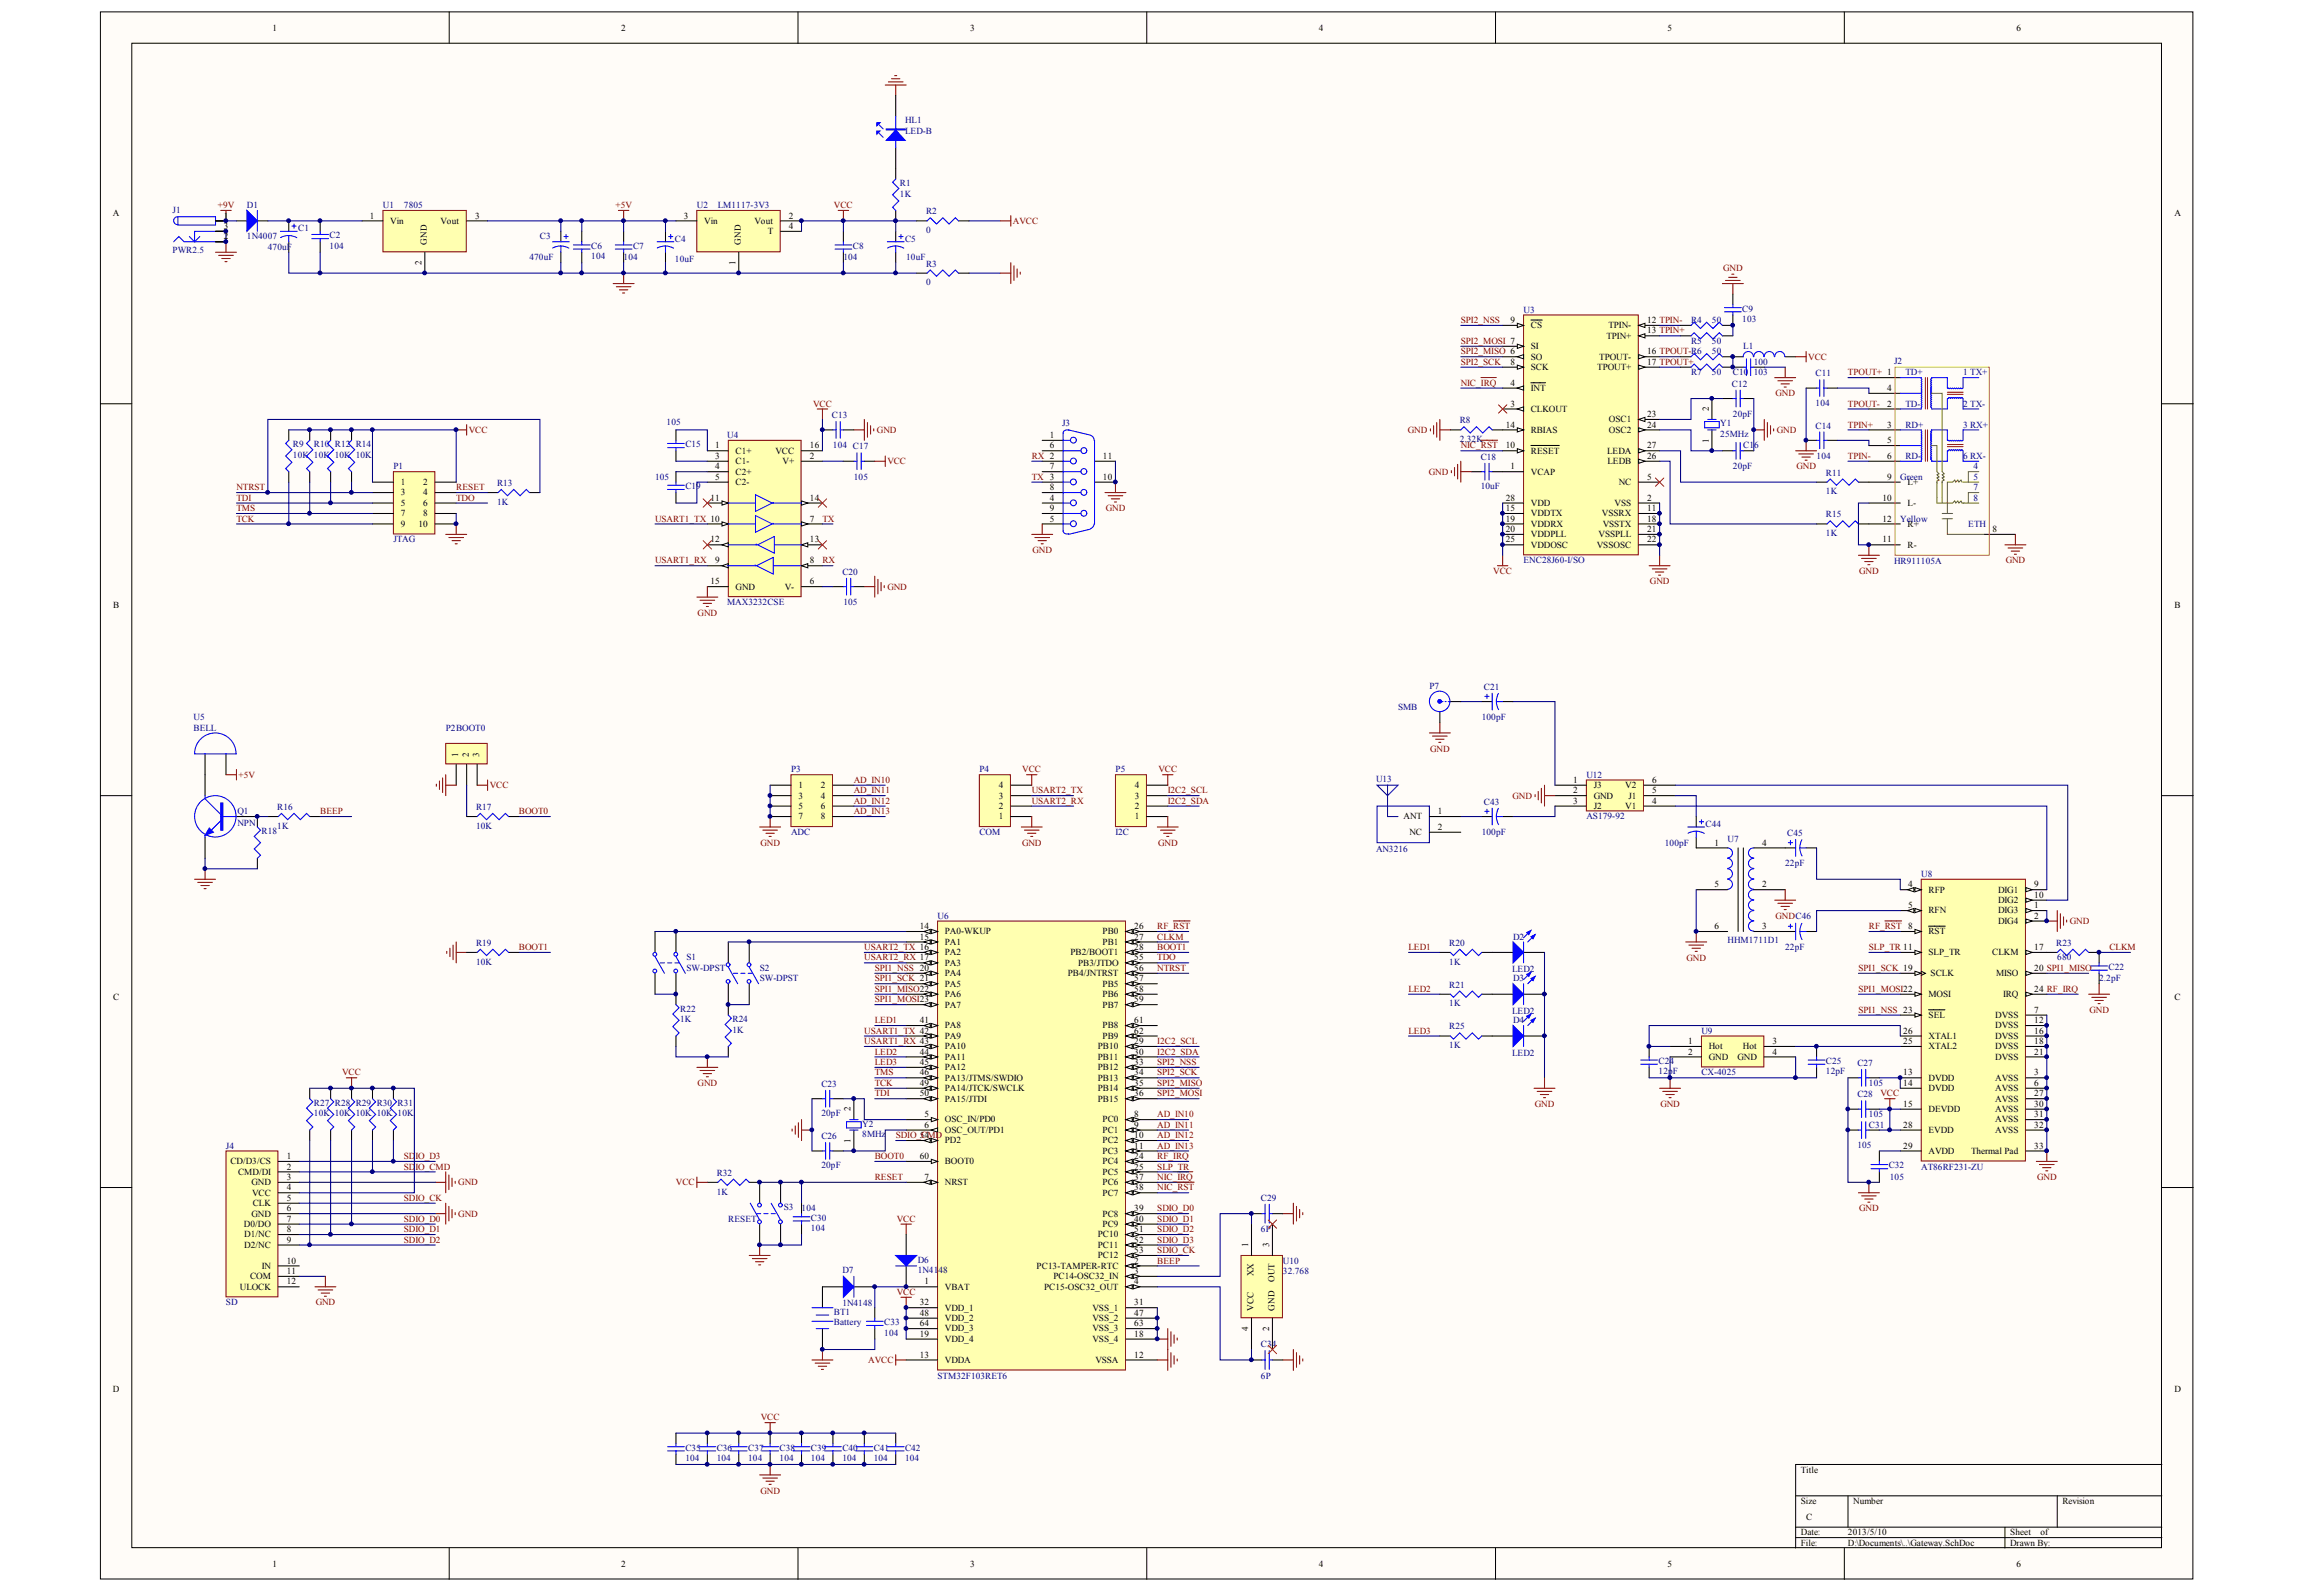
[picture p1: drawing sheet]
<svg xmlns="http://www.w3.org/2000/svg" width="285mm" height="198mm" viewBox="0 0 285 198" stroke-linecap="round" stroke-linejoin="round" font-family="sans-serif">
<defs><g id="words">
<g font-size="1.1">
<text x="33.8" y="3.8">1</text>
<text x="77.1" y="3.8">2</text>
<text x="120.4" y="3.8">3</text>
<text x="163.7" y="3.8">4</text>
<text x="206.9" y="3.8">5</text>
<text x="250.2" y="3.8">6</text>
<text x="14" y="26.8">A</text>
<text x="27.8" y="27.1">1</text>
<text x="27.8" y="29.7">2</text>
<text x="27.8" y="28.4">3</text>
<text x="45.9" y="27.1">1</text>
<text x="48.4" y="27.8">Vin</text>
<text x="54.7" y="27.8">Vout</text>
<text x="58.9" y="27.1">3</text>
<text x="84.8" y="27.1">3</text>
<text x="87.4" y="27.8">Vin</text>
<text x="93.6" y="27.8">Vout</text>
<text x="95.3" y="29.1">T</text>
<text x="97.9" y="27.1">2</text>
<text x="97.9" y="28.4">4</text>
<text x="269.8" y="26.8">A</text>
<text x="52.3" y="32.9" transform="rotate(-90 52.3 32.9)">2</text>
<text x="53" y="30.4" transform="rotate(-90 53 30.4)">GND</text>
<text x="91.3" y="32.9" transform="rotate(-90 91.3 32.9)">1</text>
<text x="91.9" y="30.4" transform="rotate(-90 91.9 30.4)">GND</text>
<text x="187.4" y="40.1">9</text>
<text x="190" y="40.7">CS</text>
<text x="199.6" y="40.7">TPIN-</text>
<text x="204.4" y="40.1">12 TPIN-</text>
<text x="204.4" y="41.4">13 TPIN+</text>
<text x="187.4" y="47.9">4</text>
<text x="187.4" y="45.3">8</text>
<text x="190" y="44.6">SO</text>
<text x="190" y="43.3">SI</text>
<text x="190" y="45.9">SCK</text>
<text x="198.2" y="45.9">TPOUT+</text>
<text x="198.5" y="44.6">TPOUT-</text>
<text x="199.4" y="42">TPIN+</text>
<text x="204.4" y="44">16 TPOUT-R6</text>
<text x="204.4" y="45.3">17 TPOUT+</text>
<text x="186.8" y="53">14</text>
<text x="187.4" y="50.5">3</text>
<text x="190" y="51.1">CLKOUT</text>
<text x="190" y="48.5">INT</text>
<text x="190" y="53.7">RBIAS</text>
<text x="199.7" y="52.4">OSC1</text>
<text x="199.7" y="53.7">OSC2</text>
<text x="204.4" y="51.8">23</text>
<text x="204.4" y="53">24</text>
<text x="212" y="51" transform="rotate(-90 212 51)">2</text>
<text x="234.2" y="48.5">4</text>
<text x="234.2" y="50.5">2</text>
<text x="234.2" y="53">3</text>
<text x="88.7" y="55.6">1</text>
<text x="88.7" y="58.2">4</text>
<text x="88.7" y="56.9">3</text>
<text x="88.7" y="59.5">5</text>
<text x="91.3" y="56.3">C1+</text>
<text x="91.3" y="58.9">C2+</text>
<text x="91.3" y="57.6">C1-</text>
<text x="96.2" y="56.3">VCC</text>
<text x="97.1" y="57.6">V+</text>
<text x="100.5" y="55.6">16</text>
<text x="100.5" y="56.9">2</text>
<text x="130.3" y="54.3">1</text>
<text x="130.3" y="55.6">6</text>
<text x="130.3" y="58.2">7</text>
<text x="136.9" y="56.9">11</text>
<text x="136.9" y="59.5">10</text>
<text x="186.8" y="55.6">10</text>
<text x="187.4" y="58.2">1</text>
<text x="190" y="58.9">VCAP</text>
<text x="190" y="56.3">RESET</text>
<text x="199.4" y="56.3">LEDA</text>
<text x="199.5" y="57.6">LEDB</text>
<text x="204.4" y="59.5">5</text>
<text x="204.4" y="56.9">26</text>
<text x="204.4" y="55.6">27</text>
<text x="212" y="55" transform="rotate(-90 212 55)">1</text>
<text x="234.2" y="55">5</text>
<text x="234.2" y="56.9">6</text>
<text x="234.2" y="59.5">9</text>
<text x="49.7" y="60.2">1</text>
<text x="49.7" y="61.5">3</text>
<text x="49.7" y="62.8">5</text>
<text x="49.7" y="64.1">7</text>
<text x="49.7" y="65.4">9</text>
<text x="51.9" y="65.4">10</text>
<text x="52.5" y="60.2">2</text>
<text x="52.5" y="61.5">4</text>
<text x="52.5" y="62.8">6</text>
<text x="52.5" y="64.1">8</text>
<text x="88.2" y="62.1">11</text>
<text x="91.3" y="60.2">C2-</text>
<text x="100.5" y="62.1">14</text>
<text x="100.5" y="64.7">7</text>
<text x="130.3" y="62.1">4</text>
<text x="130.3" y="64.7">5</text>
<text x="130.3" y="60.8">8</text>
<text x="130.3" y="63.4">9</text>
<text x="186.8" y="63.4">15</text>
<text x="186.8" y="64.7">19</text>
<text x="186.8" y="62.1">28</text>
<text x="190" y="64.1">VDDTX</text>
<text x="190" y="65.4">VDDRX</text>
<text x="190" y="62.8">VDD</text>
<text x="198.8" y="64.1">VSSRX</text>
<text x="198.9" y="65.4">VSSTX</text>
<text x="200.4" y="62.8">VSS</text>
<text x="200.9" y="60.2">NC</text>
<text x="204.4" y="62.1">2</text>
<text x="204.4" y="63.4">11</text>
<text x="204.4" y="64.7">18</text>
<text x="233.6" y="62.1">10</text>
<text x="233.6" y="64.7">12</text>
<text x="236.7" y="60.2">L+</text>
<text x="236.7" y="62.8">L-</text>
<text x="236.7" y="65.4">R+</text>
<text x="88.2" y="67.3">12</text>
<text x="88.7" y="69.9">9</text>
<text x="100.5" y="67.3">13</text>
<text x="100.5" y="69.9">8</text>
<text x="186.8" y="66">20</text>
<text x="186.8" y="67.3">25</text>
<text x="190" y="66.7">VDDPLL</text>
<text x="190" y="68">VDDOSC</text>
<text x="198.2" y="68">VSSOSC</text>
<text x="198.4" y="66.7">VSSPLL</text>
<text x="204.4" y="66">21</text>
<text x="204.4" y="67.3">22</text>
<text x="233.6" y="67.3">11</text>
<text x="236.7" y="68">R-</text>
<text x="247.2" y="66">8</text>
<text x="14" y="75.4">B</text>
<text x="88.2" y="72.5">15</text>
<text x="91.3" y="73.1">GND</text>
<text x="97.4" y="73.1">V-</text>
<text x="100.5" y="72.5">6</text>
<text x="269.9" y="75.4">B</text>
<text x="56.9" y="93.9" transform="rotate(-90 56.9 93.9)">1</text>
<text x="58.2" y="93.9" transform="rotate(-90 58.2 93.9)">2</text>
<text x="59.5" y="93.9" transform="rotate(-90 59.5 93.9)">3</text>
<text x="99.1" y="97.8">1</text>
<text x="99.1" y="99.1">3</text>
<text x="99.1" y="100.4">5</text>
<text x="99.1" y="101.7">7</text>
<text x="101.9" y="97.8">2</text>
<text x="101.9" y="99.1">4</text>
<text x="101.9" y="100.4">6</text>
<text x="101.9" y="101.7">8</text>
<text x="123.9" y="101.7">1</text>
<text x="123.9" y="100.4">2</text>
<text x="123.9" y="99.1">3</text>
<text x="123.9" y="97.8">4</text>
<text x="140.8" y="101.7">1</text>
<text x="140.8" y="100.4">2</text>
<text x="140.8" y="99.1">3</text>
<text x="140.8" y="97.8">4</text>
<text x="174.2" y="101.7">ANT</text>
<text x="178.4" y="101">1</text>
<text x="195.2" y="97.1">1</text>
<text x="195.2" y="98.4">2</text>
<text x="195.2" y="99.7">3</text>
<text x="197.8" y="97.8">J3</text>
<text x="197.8" y="99.1">GND</text>
<text x="197.8" y="100.4">J2</text>
<text x="201.7" y="100.4">V1</text>
<text x="201.7" y="97.8">V2</text>
<text x="202.1" y="99.1">J1</text>
<text x="205" y="99.7">4</text>
<text x="205" y="98.4">5</text>
<text x="205" y="97.1">6</text>
<text x="174.9" y="103.6">NC</text>
<text x="178.4" y="103">2</text>
<text x="212.8" y="104.9">1</text>
<text x="218.7" y="104.9">4</text>
<text x="212.8" y="110.1">5</text>
<text x="218.7" y="110.1">2</text>
<text x="236.8" y="112.7">5</text>
<text x="236.8" y="110.1">4</text>
<text x="239.3" y="113.3">RFN</text>
<text x="239.3" y="110.8">RFP</text>
<text x="247.9" y="112">DIG2</text>
<text x="247.9" y="110.8">DIG1</text>
<text x="247.9" y="113.3">DIG3</text>
<text x="252.4" y="114">2</text>
<text x="252.4" y="111.4">10</text>
<text x="252.4" y="110.1">9</text>
<text x="252.4" y="112.7">1</text>
<text x="114.1" y="115.3">14</text>
<text x="114.1" y="116.6">15</text>
<text x="117.3" y="115.9">PA0-WKUP</text>
<text x="117.3" y="117.2">PA1</text>
<text x="117.3" y="118.5">PA2</text>
<text x="117.3" y="119.8">PA3</text>
<text x="132.8" y="118.5">PB2/BOOT1</text>
<text x="133.8" y="119.8">PB3/JTDO</text>
<text x="136.8" y="115.9">PB0</text>
<text x="136.8" y="117.2">PB1</text>
<text x="140.8" y="115.3">26</text>
<text x="140.8" y="116.6">27</text>
<text x="140.8" y="117.9">28</text>
<text x="140.8" y="119.2">55</text>
<text x="212.8" y="115.3">6</text>
<text x="218.7" y="115.3">3</text>
<text x="239.3" y="118.5">SLP_TR</text>
<text x="239.3" y="115.9">RST</text>
<text x="247.2" y="118.5">CLKM</text>
<text x="247.9" y="114.6">DIG4</text>
<text x="252.4" y="117.9">17</text>
<text x="14" y="124.1">C</text>
<text x="117.3" y="121.1">PA4</text>
<text x="117.3" y="122.4">PA5</text>
<text x="117.3" y="123.7">PA6</text>
<text x="117.3" y="125">PA7</text>
<text x="132.5" y="121.1">PB4/JNTRST</text>
<text x="136.8" y="122.4">PB5</text>
<text x="136.8" y="123.7">PB6</text>
<text x="136.8" y="125">PB7</text>
<text x="140.8" y="120.5">56</text>
<text x="140.8" y="121.8">57</text>
<text x="140.8" y="123.1">58</text>
<text x="140.8" y="124.4">59</text>
<text x="239.3" y="123.7">MOSI</text>
<text x="239.6" y="121.1">SCLK</text>
<text x="247.7" y="121.1">MISO</text>
<text x="248.6" y="123.7">IRQ</text>
<text x="252.4" y="125.7">7</text>
<text x="252.4" y="120.5">20 SPI1_MISO</text>
<text x="252.4" y="123.1">24 RF_IRQ</text>
<text x="269.9" y="124.1">C</text>
<text x="114.1" y="127">41</text>
<text x="114.1" y="130.8">44</text>
<text x="117.3" y="127.6">PA8</text>
<text x="117.3" y="128.9">PA9</text>
<text x="117.3" y="130.2">PA10</text>
<text x="117.3" y="131.5">PA11</text>
<text x="136.2" y="130.2">PB10</text>
<text x="136.2" y="131.5">PB11</text>
<text x="136.8" y="127.6">PB8</text>
<text x="136.8" y="128.9">PB9</text>
<text x="140.8" y="127">61</text>
<text x="140.8" y="128.3">62</text>
<text x="140.8" y="129.6">29</text>
<text x="140.8" y="130.8">30</text>
<text x="209.5" y="129.6">1</text>
<text x="209.5" y="130.8">2</text>
<text x="212.1" y="130.2">Hot</text>
<text x="212.1" y="131.5">GND</text>
<text x="215.6" y="131.5">GND</text>
<text x="216.3" y="130.2">Hot</text>
<text x="220" y="129.6">3</text>
<text x="220" y="130.8">4</text>
<text x="236.2" y="129.6">25</text>
<text x="236.2" y="128.3">26</text>
<text x="239.3" y="130.2">XTAL2</text>
<text x="239.3" y="128.9">XTAL1</text>
<text x="239.3" y="126.3">SEL</text>
<text x="247.6" y="126.3">DVSS</text>
<text x="247.6" y="127.6">DVSS</text>
<text x="247.6" y="131.5">DVSS</text>
<text x="247.6" y="128.9">DVSS</text>
<text x="247.6" y="130.2">DVSS</text>
<text x="252.4" y="127">12</text>
<text x="252.4" y="130.8">21</text>
<text x="252.4" y="128.3">16</text>
<text x="252.4" y="129.6">18</text>
<text x="105.6" y="137.9" transform="rotate(-90 105.6 137.9)">2</text>
<text x="114.1" y="132.1">45</text>
<text x="114.1" y="133.4">46</text>
<text x="114.1" y="134.7">49</text>
<text x="114.1" y="136">50</text>
<text x="117.3" y="132.8">PA12</text>
<text x="117.3" y="134.1">PA13/JTMS/SWDIO</text>
<text x="117.3" y="135.4">PA14/JTCK/SWCLK</text>
<text x="117.3" y="136.7">PA15/JTDI</text>
<text x="136.2" y="132.8">PB12</text>
<text x="136.2" y="134.1">PB13</text>
<text x="136.2" y="135.4">PB14</text>
<text x="136.2" y="136.7">PB15</text>
<text x="140.8" y="132.1">33</text>
<text x="140.8" y="133.4">34</text>
<text x="140.8" y="134.7">35</text>
<text x="140.8" y="136">36</text>
<text x="236.2" y="134.7">14</text>
<text x="236.2" y="133.4">13</text>
<text x="236.2" y="137.3">15</text>
<text x="239.3" y="135.4">DVDD</text>
<text x="239.3" y="134.1">DVDD</text>
<text x="239.3" y="138">DEVDD</text>
<text x="247.6" y="135.4">AVSS</text>
<text x="247.6" y="134.1">AVSS</text>
<text x="247.6" y="136.7">AVSS</text>
<text x="247.6" y="138">AVSS</text>
<text x="252.4" y="134.7">6</text>
<text x="252.4" y="133.4">3</text>
<text x="252.4" y="136">27</text>
<text x="252.4" y="137.3">30</text>
<text x="35.6" y="143.8">1</text>
<text x="105.6" y="141.9" transform="rotate(-90 105.6 141.9)">1</text>
<text x="114.1" y="143.8">60</text>
<text x="114.7" y="138.6">5</text>
<text x="114.7" y="139.9">6</text>
<text x="114.7" y="141.2">4</text>
<text x="117.3" y="139.3">OSC_IN/PD0</text>
<text x="117.3" y="140.6">OSC_OUT/PD1</text>
<text x="117.3" y="141.9">PD2</text>
<text x="136.8" y="139.3">PC0</text>
<text x="136.8" y="140.6">PC1</text>
<text x="136.8" y="141.9">PC2</text>
<text x="136.8" y="143.2">PC3</text>
<text x="140.8" y="138.6">8</text>
<text x="140.8" y="139.9">9</text>
<text x="140.8" y="141.2">10</text>
<text x="140.8" y="142.5">11</text>
<text x="140.8" y="143.8">24</text>
<text x="236.2" y="142.5">29</text>
<text x="236.2" y="139.9">28</text>
<text x="239.3" y="143.2">AVDD</text>
<text x="239.3" y="140.6">EVDD</text>
<text x="244.6" y="143.2">Thermal Pad</text>
<text x="247.6" y="140.6">AVSS</text>
<text x="247.6" y="139.3">AVSS</text>
<text x="252.4" y="139.9">32</text>
<text x="252.4" y="138.6">31</text>
<text x="252.4" y="142.5">33</text>
<text x="28.6" y="144.5">CD/D3/CS</text>
<text x="29.6" y="145.8">CMD/DI</text>
<text x="31.2" y="147.1">GND</text>
<text x="31.3" y="148.4">VCC</text>
<text x="31.4" y="149.7">CLK</text>
<text x="35.6" y="145.1">2</text>
<text x="35.6" y="146.4">3</text>
<text x="35.6" y="147.7">4</text>
<text x="35.6" y="149">5</text>
<text x="114.7" y="146.4">7</text>
<text x="117.3" y="144.5">BOOT0</text>
<text x="117.3" y="147.1">NRST</text>
<text x="136.8" y="144.5">PC4</text>
<text x="136.8" y="145.8">PC5</text>
<text x="136.8" y="147.1">PC6</text>
<text x="136.8" y="148.4">PC7</text>
<text x="140.8" y="145.1">25</text>
<text x="140.8" y="146.4">37</text>
<text x="140.8" y="147.7">38</text>
<text x="30.3" y="152.2">D0/DO</text>
<text x="30.3" y="153.5">D1/NC</text>
<text x="30.3" y="154.8">D2/NC</text>
<text x="31.2" y="150.9">GND</text>
<text x="35.6" y="150.3">6</text>
<text x="35.6" y="151.6">7</text>
<text x="35.6" y="152.9">8</text>
<text x="35.6" y="154.2">9</text>
<text x="136.2" y="153.5">PC10</text>
<text x="136.2" y="154.8">PC11</text>
<text x="136.8" y="150.9">PC8</text>
<text x="136.8" y="152.2">PC9</text>
<text x="140.8" y="150.3">39</text>
<text x="140.8" y="151.6">40</text>
<text x="140.8" y="152.9">51</text>
<text x="140.8" y="154.2">52</text>
<text x="140.8" y="155.5">53</text>
<text x="154.9" y="154.7" transform="rotate(-90 154.9 154.7)">1</text>
<text x="157.5" y="154.7" transform="rotate(-90 157.5 154.7)">3</text>
<text x="29.8" y="160">ULOCK</text>
<text x="31" y="158.7">COM</text>
<text x="32.5" y="157.4">IN</text>
<text x="35.6" y="156.8">10</text>
<text x="35.6" y="158.1">11</text>
<text x="35.6" y="159.4">12</text>
<text x="114.1" y="162">32</text>
<text x="114.7" y="159.4">1</text>
<text x="117.3" y="160">VBAT</text>
<text x="128.6" y="157.4">PC13-TAMPER-RTC</text>
<text x="129.6" y="160">PC15-OSC32_OUT</text>
<text x="130.7" y="158.7">PC14-OSC32_IN</text>
<text x="136.2" y="156.1">PC12</text>
<text x="140.8" y="156.8">2</text>
<text x="140.8" y="158.1">3</text>
<text x="140.8" y="159.4">4</text>
<text x="140.8" y="162">31</text>
<text x="155.6" y="158.4" transform="rotate(-90 155.6 158.4)">XX</text>
<text x="158.2" y="159.1" transform="rotate(-90 158.2 159.1)">OUT</text>
<text x="114.1" y="163.3">48</text>
<text x="114.1" y="164.6">64</text>
<text x="114.1" y="165.9">19</text>
<text x="117.3" y="162.6">VDD_1</text>
<text x="117.3" y="163.9">VDD_2</text>
<text x="117.3" y="165.2">VDD_3</text>
<text x="117.3" y="166.5">VDD_4</text>
<text x="135.6" y="162.6">VSS_1</text>
<text x="135.6" y="163.9">VSS_2</text>
<text x="135.6" y="165.2">VSS_3</text>
<text x="135.6" y="166.5">VSS_4</text>
<text x="140.8" y="163.3">47</text>
<text x="140.8" y="164.6">63</text>
<text x="140.8" y="165.9">18</text>
<text x="154.9" y="165.2" transform="rotate(-90 154.9 165.2)">4</text>
<text x="155.6" y="162.7" transform="rotate(-90 155.6 162.7)">VCC</text>
<text x="157.5" y="165.2" transform="rotate(-90 157.5 165.2)">2</text>
<text x="158.2" y="162.7" transform="rotate(-90 158.2 162.7)">GND</text>
<text x="14" y="172.7">D</text>
<text x="114.1" y="168.5">13</text>
<text x="117.3" y="169.1">VDDA</text>
<text x="135.9" y="169.1">VSSA</text>
<text x="140.8" y="168.5">12</text>
<text x="269.8" y="172.7">D</text>
<text x="223.5" y="182.7">Title</text>
<text x="223.5" y="186.6">Size</text>
<text x="223.5" y="190.5">Date:</text>
<text x="223.5" y="191.8">File:</text>
<text x="224.1" y="188.6">C</text>
<text x="229.3" y="190.5">2013/5/10</text>
<text x="229.3" y="191.8">D:\Documents\..\Gateway.SchDoc</text>
<text x="230" y="186.6">Number</text>
<text x="249.5" y="190.5">Sheet</text>
<text x="249.5" y="191.8">Drawn By:</text>
<text x="253.2" y="190.5">of</text>
<text x="255.9" y="186.6">Revision</text>
<text x="33.8" y="194.4">1</text>
<text x="77.1" y="194.4">2</text>
<text x="120.4" y="194.4">3</text>
<text x="163.7" y="194.4">4</text>
<text x="206.9" y="194.4">5</text>
<text x="250.2" y="194.4">6</text>
</g>
<g font-size="1.1" fill="#000080">
<text x="112.3" y="15.3">HL1</text>
<text x="112.3" y="16.6">LED-B</text>
<text x="111.7" y="23.1">R1</text>
<text x="21.4" y="26.5">J1</text>
<text x="30.6" y="25.8">D1</text>
<text x="30.6" y="29.7">1N4007</text>
<text x="37" y="28.7">C1</text>
<text x="40.9" y="29.6">C2</text>
<text x="47.5" y="25.8">U1</text>
<text x="50.1" y="25.8">7805</text>
<text x="67" y="29.7">C3</text>
<text x="83.8" y="30">C4</text>
<text x="86.5" y="25.8">U2</text>
<text x="89.1" y="25.8">LM1117-3V3</text>
<text x="111.7" y="24.4">1K</text>
<text x="112.3" y="30">C5</text>
<text x="114.9" y="26.6">R2</text>
<text x="114.9" y="28.9">0</text>
<text x="21.4" y="31.4">PWR2.5</text>
<text x="33.2" y="31">470uF</text>
<text x="40.9" y="30.9">104</text>
<text x="65.7" y="32.3">470uF</text>
<text x="73.4" y="30.9">C6</text>
<text x="73.4" y="32.2">104</text>
<text x="77.4" y="32.3">104</text>
<text x="78.6" y="30.9">C7</text>
<text x="83.8" y="32.6">10uF</text>
<text x="104.7" y="32.3">104</text>
<text x="105.8" y="30.9">C8</text>
<text x="112.5" y="32.3">10uF</text>
<text x="114.9" y="33.1">R3</text>
<text x="114.9" y="35.4">0</text>
<text x="189.1" y="38.8">U3</text>
<text x="209.8" y="40.1">R4</text>
<text x="212.4" y="40.1">50</text>
<text x="216.2" y="38.7">C9</text>
<text x="216.2" y="40">103</text>
<text x="209.8" y="42.7">R5</text>
<text x="209.8" y="46.6">R7</text>
<text x="212.4" y="42.7">50</text>
<text x="212.4" y="44">50</text>
<text x="212.4" y="46.6">50</text>
<text x="214.9" y="48">C12</text>
<text x="215" y="46.6">C10</text>
<text x="216.3" y="43.3">L1</text>
<text x="217.6" y="46.6">103</text>
<text x="217.6" y="45.3">100</text>
<text x="225.3" y="46.7">C11</text>
<text x="235" y="45.1">J2</text>
<text x="236.5" y="46.6">TD+</text>
<text x="243.6" y="46.6">1 TX+</text>
<text x="82.7" y="52.8">105</text>
<text x="103.2" y="51.9">C13</text>
<text x="131.8" y="52.9">J3</text>
<text x="181.1" y="52.5">R8</text>
<text x="213.5" y="52.9">Y1</text>
<text x="215" y="51.8">20pF</text>
<text x="225.3" y="50.3">104</text>
<text x="225.3" y="53.2">C14</text>
<text x="236.5" y="50.5">TD-</text>
<text x="236.5" y="53">RD+</text>
<text x="243.6" y="50.5">2 TX-</text>
<text x="243.6" y="53">3 RX+</text>
<text x="36.4" y="55.5">R9</text>
<text x="36.4" y="56.8">10K 10K 10K 10K</text>
<text x="39" y="55.5">R10 R12 R14</text>
<text x="48.8" y="58.2">P1</text>
<text x="81.3" y="59.5">105</text>
<text x="85.1" y="55.5">C15</text>
<text x="90.2" y="54.3">U4</text>
<text x="103.4" y="55.6">104 C17</text>
<text x="106" y="59.5">105</text>
<text x="181.1" y="54.9">2.32K</text>
<text x="183.7" y="57.1">C18</text>
<text x="213.5" y="54.2">25MHz</text>
<text x="215" y="58.2">20pF</text>
<text x="216.3" y="55.6">C1</text>
<text x="217.7" y="55.6">6</text>
<text x="225.4" y="56.9">104</text>
<text x="226.6" y="59">R11</text>
<text x="235.8" y="59.5">Green</text>
<text x="236.5" y="56.9">RD-</text>
<text x="243.6" y="56.9">6 RX-</text>
<text x="244.9" y="58.2">4</text>
<text x="244.9" y="59.5">5</text>
<text x="61.7" y="60.3">R13</text>
<text x="61.7" y="62.6">1K</text>
<text x="85.1" y="60.7">C19</text>
<text x="183.7" y="60.7">10uF</text>
<text x="226.6" y="61.3">1K</text>
<text x="226.6" y="64.2">R15</text>
<text x="235.8" y="64.7">Yellow</text>
<text x="244.3" y="65.4">ETH</text>
<text x="244.9" y="60.8">7</text>
<text x="244.9" y="62.1">8</text>
<text x="48.8" y="67.3">JTAG</text>
<text x="104.5" y="71.3">C20</text>
<text x="189.1" y="69.9">ENC28J60-I/SO</text>
<text x="226.6" y="66.5">1K</text>
<text x="235" y="70">HR911105A</text>
<text x="90.2" y="75.1">MAX3232CSE</text>
<text x="104.7" y="75.1">105</text>
<text x="24" y="89.4">U5</text>
<text x="173.5" y="88.1">SMB</text>
<text x="177.4" y="85.5">P7</text>
<text x="183.9" y="89.4">100pF</text>
<text x="184.1" y="85.6">C21</text>
<text x="24" y="90.7">BELL</text>
<text x="55.3" y="90.7">P2BOOT0</text>
<text x="98.2" y="95.8">P3</text>
<text x="121.5" y="95.8">P4</text>
<text x="138.4" y="95.8">P5</text>
<text x="29.5" y="101">Q1</text>
<text x="34.4" y="100.5">R16</text>
<text x="59.1" y="100.5">R17</text>
<text x="170.8" y="97">U13</text>
<text x="184.1" y="99.9">C43</text>
<text x="196.9" y="96.5">U12</text>
<text x="196.9" y="101.7">AS179-92</text>
<text x="29.5" y="102.5">NPN</text>
<text x="32.5" y="103.5">R18</text>
<text x="34.4" y="102.8">1K</text>
<text x="59.1" y="102.8">10K</text>
<text x="98.2" y="103.6">ADC</text>
<text x="121.5" y="103.6">COM</text>
<text x="138.4" y="103.6">I2C</text>
<text x="170.8" y="105.7">AN3216</text>
<text x="183.9" y="103.6">100pF</text>
<text x="206.6" y="104.9">100pF</text>
<text x="211.7" y="102.6">C44</text>
<text x="214.4" y="104.5">U7</text>
<text x="221.5" y="107.5">22pF</text>
<text x="221.8" y="103.7">C45</text>
<text x="116.3" y="114">U6</text>
<text x="238.4" y="108.8">U8</text>
<text x="59.1" y="117.4">R19</text>
<text x="59.1" y="119.7">10K</text>
<text x="85.2" y="119.2">S1</text>
<text x="179.8" y="117.4">R20</text>
<text x="179.8" y="119.7">1K</text>
<text x="187.8" y="116.6">D2</text>
<text x="214.4" y="117">HHM1711D1</text>
<text x="221.5" y="117.9">22pF</text>
<text x="255.2" y="117.4">R23</text>
<text x="255.3" y="119.2">680</text>
<text x="84.4" y="125.5">R22</text>
<text x="85.2" y="120.5">SW-DPST</text>
<text x="94.3" y="120.5">S2</text>
<text x="94.3" y="121.8">SW-DPST</text>
<text x="179.8" y="122.6">R21</text>
<text x="179.8" y="124.9">1K</text>
<text x="187.6" y="120.6">LED2</text>
<text x="187.6" y="125.8">LED2</text>
<text x="187.8" y="121.8">D3</text>
<text x="260.5" y="121.8">2.2pF</text>
<text x="261.7" y="120.3">C22</text>
<text x="84.4" y="126.8">1K</text>
<text x="90.9" y="126.8">R24</text>
<text x="90.9" y="128.1">1K</text>
<text x="179.8" y="127.7">R25</text>
<text x="179.8" y="130.1">1K</text>
<text x="187.6" y="131">LED2</text>
<text x="187.8" y="127">D4</text>
<text x="211.1" y="128.3">U9</text>
<text x="39" y="137.2">R27 R28 R29 R30 R31</text>
<text x="101.9" y="134.9">C23</text>
<text x="205.8" y="132">C24</text>
<text x="205.8" y="133.3">12p</text>
<text x="207.6" y="133.3">F</text>
<text x="211.1" y="133.4">CX-4025</text>
<text x="226.6" y="132">C25</text>
<text x="226.6" y="133.3">12pF</text>
<text x="230.5" y="136.2">C28</text>
<text x="230.5" y="132.3">C27</text>
<text x="231.9" y="134.7">105</text>
<text x="28" y="142.5">J4</text>
<text x="39" y="138.5">10K 10K 10K 10K 10K</text>
<text x="101.9" y="138.5">20pF</text>
<text x="101.9" y="141.4">C26</text>
<text x="107" y="139.8">Y2</text>
<text x="107" y="141.1">8MHz</text>
<text x="230.5" y="142.4">105</text>
<text x="231.9" y="139.9">C31</text>
<text x="231.9" y="138.6">105</text>
<text x="88.9" y="145.9">R32</text>
<text x="88.9" y="148.2">1K</text>
<text x="101.9" y="145">20pF</text>
<text x="156.5" y="149">C29</text>
<text x="234.4" y="145">C32</text>
<text x="234.5" y="146.4">105</text>
<text x="238.4" y="145.1">AT86RF231-ZU</text>
<text x="90.4" y="151.6">RESET</text>
<text x="97.3" y="150.2">S3</text>
<text x="99.5" y="150.3">104</text>
<text x="100.6" y="151.5">C30</text>
<text x="100.6" y="152.8">104</text>
<text x="156.5" y="152.9">6P</text>
<text x="28" y="162">SD</text>
<text x="104.5" y="157.9">D7</text>
<text x="113.9" y="156.7">D6</text>
<text x="113.9" y="157.9">1N41</text>
<text x="116.5" y="157.9">48</text>
<text x="159.2" y="156.8">U10</text>
<text x="159.2" y="158.1">32.768</text>
<text x="103.5" y="163.1">BT1</text>
<text x="103.5" y="164.4">Battery</text>
<text x="104.5" y="162.1">1N4148</text>
<text x="109.7" y="164.4">C33</text>
<text x="109.7" y="165.7">104</text>
<text x="156.5" y="167.2">C34</text>
<text x="116.3" y="171">STM32F103RET6</text>
<text x="156.5" y="171">6P</text>
<text x="85.1" y="180">C35</text>
<text x="88.9" y="180">C36</text>
<text x="92.8" y="180">C37</text>
<text x="96.7" y="180">C38</text>
<text x="100.6" y="180">C39</text>
<text x="104.5" y="180">C40</text>
<text x="108.4" y="180">C41</text>
<text x="112.3" y="180">C42</text>
<text x="85.1" y="181.3">104</text>
<text x="88.9" y="181.3">104</text>
<text x="92.8" y="181.3">104</text>
<text x="96.7" y="181.3">104</text>
<text x="100.6" y="181.3">104</text>
<text x="104.5" y="181.3">104</text>
<text x="108.4" y="181.3">104</text>
<text x="112.3" y="181.3">104</text>
</g>
<g font-size="1.1" fill="#800000">
<text x="27" y="25.8">+9V</text>
<text x="76.4" y="25.8">+5V</text>
<text x="103.5" y="25.8">VCC</text>
<text x="125.7" y="27.8">AVCC</text>
<text x="213.8" y="33.6">GND</text>
<text x="181.3" y="40.1">SPI2_NSS</text>
<text x="181.3" y="44">SPI2_MISO 6</text>
<text x="181.3" y="42.7">SPI2_MOSI 7</text>
<text x="181.3" y="45.3">SPI2_SCK</text>
<text x="181.3" y="47.9">NIC_IRQ</text>
<text x="224.4" y="44.6">VCC</text>
<text x="229.3" y="46.6">TPOUT+ 1</text>
<text x="58.2" y="53.7">VCC</text>
<text x="100.9" y="50.5">VCC</text>
<text x="108.8" y="53.7">GND</text>
<text x="174.7" y="53.7">GND</text>
<text x="220.3" y="49.2">GND</text>
<text x="220.5" y="53.7">GND</text>
<text x="229.3" y="53">TPIN+</text>
<text x="229.3" y="50.5">TPOUT-</text>
<text x="110.1" y="57.6">VCC</text>
<text x="128" y="59.5">TX 3</text>
<text x="128" y="56.9">RX 2</text>
<text x="177.3" y="58.9">GND</text>
<text x="181.3" y="55.6">NIC_RST</text>
<text x="222.9" y="58.2">GND</text>
<text x="229.3" y="56.9">TPIN-</text>
<text x="29.3" y="60.8">NTRST</text>
<text x="29.3" y="62.1">TDI</text>
<text x="29.3" y="63.4">TMS</text>
<text x="29.3" y="64.7">TCK</text>
<text x="56.6" y="62.1">TDO</text>
<text x="56.6" y="60.8">RESET</text>
<text x="81.3" y="64.7">USART1_TX 10</text>
<text x="102.1" y="64.7">TX</text>
<text x="137.2" y="63.4">GND</text>
<text x="81.3" y="69.9">USART1_RX</text>
<text x="102.1" y="69.9">RX</text>
<text x="128.1" y="68.6">GND</text>
<text x="185.3" y="71.2">VCC</text>
<text x="230.7" y="71.2">GND</text>
<text x="248.9" y="69.9">GND</text>
<text x="86.6" y="76.4">GND</text>
<text x="110.1" y="73.1">GND</text>
<text x="204.7" y="72.5">GND</text>
<text x="126.9" y="95.8">VCC</text>
<text x="143.7" y="95.8">VCC</text>
<text x="177.5" y="93.3">GND</text>
<text x="29.6" y="96.5">+5V</text>
<text x="39.7" y="101">BEEP</text>
<text x="60.8" y="97.8">VCC</text>
<text x="64.4" y="101">BOOT0</text>
<text x="106" y="97.1">AD_IN10</text>
<text x="106" y="98.4">AD_IN11</text>
<text x="106" y="99.7">AD_IN12</text>
<text x="106" y="101">AD_IN13</text>
<text x="128" y="98.4">USART2_TX</text>
<text x="128" y="99.7">USART2_RX</text>
<text x="144.9" y="98.4">I2C2_SCL</text>
<text x="144.9" y="99.7">I2C2_SDA</text>
<text x="187.7" y="99.1">GND</text>
<text x="94.4" y="104.9">GND</text>
<text x="126.8" y="104.9">GND</text>
<text x="143.7" y="104.9">GND</text>
<text x="64.4" y="117.9">BOOT1</text>
<text x="107.3" y="117.9">USART2_TX 16</text>
<text x="107.3" y="119.2">USART2_RX 17</text>
<text x="143.6" y="119.2">TDO</text>
<text x="143.6" y="117.9">BOOT1</text>
<text x="143.6" y="115.3">RF_RST</text>
<text x="143.6" y="116.6">CLKM</text>
<text x="174.8" y="117.9">LED1</text>
<text x="209.3" y="119.2">GND</text>
<text x="220.3" y="114">GNDC46</text>
<text x="231.9" y="117.9">SLP_TR 11</text>
<text x="231.9" y="115.3">RF_RST 8</text>
<text x="256.9" y="114.6">GND</text>
<text x="261.8" y="117.9">CLKM</text>
<text x="108.6" y="120.5">SPI1_NSS 20</text>
<text x="108.6" y="121.8">SPI1_SCK 21</text>
<text x="108.6" y="123.1">SPI1_MISO22</text>
<text x="108.6" y="124.4">SPI1_MOSI23</text>
<text x="143.6" y="120.5">NTRST</text>
<text x="174.8" y="123.1">LED2</text>
<text x="230.6" y="125.7">SPI1_NSS 23</text>
<text x="230.6" y="120.5">SPI1_SCK 19</text>
<text x="230.6" y="123.1">SPI1_MOSI22</text>
<text x="259.3" y="125.7">GND</text>
<text x="107.3" y="128.3">USART1_TX 42</text>
<text x="107.3" y="129.6">USART1_RX 43</text>
<text x="108.6" y="127">LED1</text>
<text x="108.6" y="130.8">LED2</text>
<text x="143.6" y="129.6">I2C2_SCL</text>
<text x="143.6" y="130.8">I2C2_SDA</text>
<text x="174.8" y="128.3">LED3</text>
<text x="42.5" y="133.4">VCC</text>
<text x="86.6" y="134.8">GND</text>
<text x="108.6" y="133.4">TMS</text>
<text x="108.6" y="134.7">TCK</text>
<text x="108.6" y="136">TDI</text>
<text x="108.6" y="132.1">LED3</text>
<text x="143.6" y="133.4">SPI2_SCK</text>
<text x="143.6" y="134.7">SPI2_MISO</text>
<text x="143.6" y="136">SPI2_MOSI</text>
<text x="143.6" y="132.1">SPI2_NSS</text>
<text x="190.5" y="137.3">GND</text>
<text x="206" y="137.3">GND</text>
<text x="233.3" y="136">VCC</text>
<text x="50.1" y="143.8">SD</text>
<text x="51.6" y="143.8">IO_D3</text>
<text x="108.6" y="143.8">BOOT0</text>
<text x="111.2" y="141.2">SDIO_5CMD</text>
<text x="143.6" y="138.6">AD_IN10</text>
<text x="143.6" y="139.9">AD_IN11</text>
<text x="143.6" y="141.2">AD_IN12</text>
<text x="143.6" y="142.5">AD_IN13</text>
<text x="143.6" y="143.8">RF_IRQ</text>
<text x="50.1" y="145.1">SD</text>
<text x="50.1" y="149">SDIO_CK</text>
<text x="51.6" y="145.1">IO_CMD</text>
<text x="56.9" y="147.1">GND</text>
<text x="83.9" y="147.1">VCC</text>
<text x="108.6" y="146.4">RESET</text>
<text x="143.6" y="146.4">NIC_IRQ</text>
<text x="143.6" y="147.7">NIC_RST</text>
<text x="143.6" y="145.1">SLP_TR</text>
<text x="252.8" y="146.4">GND</text>
<text x="50.1" y="151.6">SDIO_D0</text>
<text x="50.1" y="152.9">SDIO_D1</text>
<text x="50.1" y="154.2">SDIO_D2</text>
<text x="56.9" y="150.9">GND</text>
<text x="111.3" y="151.6">VCC</text>
<text x="143.6" y="150.3">SDIO_D0</text>
<text x="143.6" y="151.6">SDIO_D1</text>
<text x="143.6" y="152.9">SDIO_D2</text>
<text x="143.6" y="154.2">SDIO_D3</text>
<text x="143.6" y="155.5">SDIO_CK</text>
<text x="230.7" y="150.3">GND</text>
<text x="39.2" y="162">GND</text>
<text x="111.3" y="160.7">VCC</text>
<text x="143.6" y="156.8">BEEP</text>
<text x="107.8" y="169.1">AVCC</text>
<text x="94.4" y="176.2">VCC</text>
<text x="94.4" y="185.3">GND</text>
</g>
</g></defs>
<g fill="#fffcf8" stroke="#000" stroke-width=".12">
<path d="M12.5 1.5h259.6v194.4h-259.6z"/>
<path d="M16.4 5.4h251.8v186.6h-251.8z"/>
</g>
<g fill="none" stroke="#000" stroke-width=".12">
<path d="M55.7 1.5v3.9M99 1.5v3.9M142.3 1.5v3.9M185.6 1.5v3.9M228.9 1.5v3.9M12.5 50.1h3.9M268.3 50.1h3.9M12.5 98.7h3.9M268.3 98.7h3.9M12.5 147.4h3.9M268.3 147.4h3.9M55.7 192.1v3.9"/>
<path d="M99 192.1v3.9M142.3 192.1v3.9M185.6 192.1v3.9M222.8 185.6h45.5M222.8 189.5h45.5M222.8 190.8h45.5M228.9 192.1v3.9M229.3 185.6v3.9M248.8 189.5v2.6M255.3 185.6v3.9M268.3 181.7h-45.5v10.4"/>
</g>
<path d="M116.3 114.3h23.4v55.7h-23.4z" fill="#ffffb0" stroke="#800000" stroke-width=".12"/>
<path d="M112.5 144.1h3.8" fill="none" stroke="#000" stroke-width=".13"/>
<path d="M115.6 143.8l.7 .3-.7 .3z" fill="#fffcf8" stroke="#000" stroke-width=".12"/>
<path d="M112.5 146.7h3.8" fill="none" stroke="#000" stroke-width=".13"/>
<g fill="#fffcf8" stroke="#000" stroke-width=".12">
<path d="M115.6 146.4l.7 .3-.7 .3z"/>
<path d="M114.7 146.7l.7-.3v.6z"/>
</g>
<path d="M112.5 138.9h3.8" fill="none" stroke="#000" stroke-width=".13"/>
<path d="M115.6 138.7l.7 .2-.7 .3z" fill="#fffcf8" stroke="#000" stroke-width=".12"/>
<path d="M112.5 140.2h3.8" fill="none" stroke="#000" stroke-width=".13"/>
<path d="M115.6 140.2l.7-.2v.5z" fill="#fffcf8" stroke="#000" stroke-width=".12"/>
<path d="M112.5 115.6h3.8" fill="none" stroke="#000" stroke-width=".13"/>
<g fill="#fffcf8" stroke="#000" stroke-width=".12">
<path d="M115.6 115.3l.7 .3-.7 .2z"/>
<path d="M114.7 115.6l.7-.3v.5z"/>
</g>
<path d="M112.5 116.9h3.8" fill="none" stroke="#000" stroke-width=".13"/>
<g fill="#fffcf8" stroke="#000" stroke-width=".12">
<path d="M115.6 116.6l.7 .3-.7 .2z"/>
<path d="M114.7 116.9l.7-.3v.5z"/>
</g>
<path d="M112.5 118.2h3.8" fill="none" stroke="#000" stroke-width=".13"/>
<g fill="#fffcf8" stroke="#000" stroke-width=".12">
<path d="M115.6 117.9l.7 .3-.7 .2z"/>
<path d="M114.7 118.2l.7-.3v.5z"/>
</g>
<path d="M112.5 119.5h3.8" fill="none" stroke="#000" stroke-width=".13"/>
<g fill="#fffcf8" stroke="#000" stroke-width=".12">
<path d="M115.6 119.2l.7 .3-.7 .2z"/>
<path d="M114.7 119.5l.7-.3v.5z"/>
</g>
<path d="M112.5 120.8h3.8" fill="none" stroke="#000" stroke-width=".13"/>
<g fill="#fffcf8" stroke="#000" stroke-width=".12">
<path d="M115.6 120.5l.7 .3-.7 .2z"/>
<path d="M114.7 120.8l.7-.3v.5z"/>
</g>
<path d="M112.5 122.1h3.8" fill="none" stroke="#000" stroke-width=".13"/>
<g fill="#fffcf8" stroke="#000" stroke-width=".12">
<path d="M115.6 121.8l.7 .3-.7 .2z"/>
<path d="M114.7 122.1l.7-.3v.5z"/>
</g>
<path d="M112.5 123.4h3.8" fill="none" stroke="#000" stroke-width=".13"/>
<g fill="#fffcf8" stroke="#000" stroke-width=".12">
<path d="M115.6 123.1l.7 .3-.7 .2z"/>
<path d="M114.7 123.4l.7-.3v.5z"/>
</g>
<path d="M112.5 124.7h3.8" fill="none" stroke="#000" stroke-width=".13"/>
<g fill="#fffcf8" stroke="#000" stroke-width=".12">
<path d="M115.6 124.4l.7 .3-.7 .2z"/>
<path d="M114.7 124.7l.7-.3v.5z"/>
</g>
<path d="M112.5 127.3h3.8" fill="none" stroke="#000" stroke-width=".13"/>
<g fill="#fffcf8" stroke="#000" stroke-width=".12">
<path d="M115.6 127l.7 .3-.7 .2z"/>
<path d="M114.7 127.3l.7-.3v.5z"/>
</g>
<path d="M112.5 128.5h3.8" fill="none" stroke="#000" stroke-width=".13"/>
<g fill="#fffcf8" stroke="#000" stroke-width=".12">
<path d="M115.6 128.3l.7 .2-.7 .3z"/>
<path d="M114.7 128.5l.7-.2v.5z"/>
</g>
<path d="M112.5 129.8h3.8" fill="none" stroke="#000" stroke-width=".13"/>
<g fill="#fffcf8" stroke="#000" stroke-width=".12">
<path d="M115.6 129.6l.7 .2-.7 .3z"/>
<path d="M114.7 129.8l.7-.2v.5z"/>
</g>
<path d="M112.5 131.1h3.8" fill="none" stroke="#000" stroke-width=".13"/>
<g fill="#fffcf8" stroke="#000" stroke-width=".12">
<path d="M115.6 130.9l.7 .2-.7 .3z"/>
<path d="M114.7 131.1l.7-.2v.5z"/>
</g>
<path d="M112.5 132.4h3.8" fill="none" stroke="#000" stroke-width=".13"/>
<g fill="#fffcf8" stroke="#000" stroke-width=".12">
<path d="M115.6 132.2l.7 .2-.7 .3z"/>
<path d="M114.7 132.4l.7-.2v.5z"/>
</g>
<path d="M112.5 133.7h3.8" fill="none" stroke="#000" stroke-width=".13"/>
<g fill="#fffcf8" stroke="#000" stroke-width=".12">
<path d="M115.6 133.5l.7 .2-.7 .3z"/>
<path d="M114.7 133.7l.7-.2v.5z"/>
</g>
<path d="M112.5 135h3.8" fill="none" stroke="#000" stroke-width=".13"/>
<g fill="#fffcf8" stroke="#000" stroke-width=".12">
<path d="M115.6 134.8l.7 .2-.7 .3z"/>
<path d="M114.7 135l.7-.2v.5z"/>
</g>
<path d="M112.5 136.3h3.8" fill="none" stroke="#000" stroke-width=".13"/>
<g fill="#fffcf8" stroke="#000" stroke-width=".12">
<path d="M115.6 136.1l.7 .2-.7 .3z"/>
<path d="M114.7 136.3l.7-.2v.5z"/>
</g>
<path d="M139.7 115.6h3.9" fill="none" stroke="#000" stroke-width=".13"/>
<g fill="#fffcf8" stroke="#000" stroke-width=".12">
<path d="M139.7 115.6l.8-.3v.5z"/>
<path d="M140.6 115.3l.8 .3-.8 .2z"/>
</g>
<path d="M139.7 116.9h3.9" fill="none" stroke="#000" stroke-width=".13"/>
<g fill="#fffcf8" stroke="#000" stroke-width=".12">
<path d="M139.7 116.9l.8-.3v.5z"/>
<path d="M140.6 116.6l.8 .3-.8 .2z"/>
</g>
<path d="M139.7 118.2h3.9" fill="none" stroke="#000" stroke-width=".13"/>
<g fill="#fffcf8" stroke="#000" stroke-width=".12">
<path d="M139.7 118.2l.8-.3v.5z"/>
<path d="M140.6 117.9l.8 .3-.8 .2z"/>
</g>
<path d="M139.7 119.5h3.9" fill="none" stroke="#000" stroke-width=".13"/>
<g fill="#fffcf8" stroke="#000" stroke-width=".12">
<path d="M139.7 119.5l.8-.3v.5z"/>
<path d="M140.6 119.2l.8 .3-.8 .2z"/>
</g>
<path d="M139.7 120.8h3.9" fill="none" stroke="#000" stroke-width=".13"/>
<g fill="#fffcf8" stroke="#000" stroke-width=".12">
<path d="M139.7 120.8l.8-.3v.5z"/>
<path d="M140.6 120.5l.8 .3-.8 .2z"/>
</g>
<path d="M139.7 122.1h3.9" fill="none" stroke="#000" stroke-width=".13"/>
<g fill="#fffcf8" stroke="#000" stroke-width=".12">
<path d="M139.7 122.1l.8-.3v.5z"/>
<path d="M140.6 121.8l.8 .3-.8 .2z"/>
</g>
<path d="M139.7 123.4h3.9" fill="none" stroke="#000" stroke-width=".13"/>
<g fill="#fffcf8" stroke="#000" stroke-width=".12">
<path d="M139.7 123.4l.8-.3v.5z"/>
<path d="M140.6 123.1l.8 .3-.8 .2z"/>
</g>
<path d="M139.7 124.7h3.9" fill="none" stroke="#000" stroke-width=".13"/>
<g fill="#fffcf8" stroke="#000" stroke-width=".12">
<path d="M139.7 124.7l.8-.3v.5z"/>
<path d="M140.6 124.4l.8 .3-.8 .2z"/>
</g>
<path d="M139.7 127.3h3.9" fill="none" stroke="#000" stroke-width=".13"/>
<g fill="#fffcf8" stroke="#000" stroke-width=".12">
<path d="M139.7 127.3l.8-.3v.5z"/>
<path d="M140.6 127l.8 .3-.8 .2z"/>
</g>
<path d="M139.7 128.5h3.9" fill="none" stroke="#000" stroke-width=".13"/>
<g fill="#fffcf8" stroke="#000" stroke-width=".12">
<path d="M139.7 128.5l.8-.2v.5z"/>
<path d="M140.6 128.3l.8 .2-.8 .3z"/>
</g>
<path d="M139.7 129.8h3.9" fill="none" stroke="#000" stroke-width=".13"/>
<g fill="#fffcf8" stroke="#000" stroke-width=".12">
<path d="M139.7 129.8l.8-.2v.5z"/>
<path d="M140.6 129.6l.8 .2-.8 .3z"/>
</g>
<path d="M139.7 131.1h3.9" fill="none" stroke="#000" stroke-width=".13"/>
<g fill="#fffcf8" stroke="#000" stroke-width=".12">
<path d="M139.7 131.1l.8-.2v.5z"/>
<path d="M140.6 130.9l.8 .2-.8 .3z"/>
</g>
<path d="M139.7 132.4h3.9" fill="none" stroke="#000" stroke-width=".13"/>
<g fill="#fffcf8" stroke="#000" stroke-width=".12">
<path d="M139.7 132.4l.8-.2v.5z"/>
<path d="M140.6 132.2l.8 .2-.8 .3z"/>
</g>
<path d="M139.7 133.7h3.9" fill="none" stroke="#000" stroke-width=".13"/>
<g fill="#fffcf8" stroke="#000" stroke-width=".12">
<path d="M139.7 133.7l.8-.2v.5z"/>
<path d="M140.6 133.5l.8 .2-.8 .3z"/>
</g>
<path d="M139.7 135h3.9" fill="none" stroke="#000" stroke-width=".13"/>
<g fill="#fffcf8" stroke="#000" stroke-width=".12">
<path d="M139.7 135l.8-.2v.5z"/>
<path d="M140.6 134.8l.8 .2-.8 .3z"/>
</g>
<path d="M139.7 136.3h3.9" fill="none" stroke="#000" stroke-width=".13"/>
<g fill="#fffcf8" stroke="#000" stroke-width=".12">
<path d="M139.7 136.3l.8-.2v.5z"/>
<path d="M140.6 136.1l.8 .2-.8 .3z"/>
</g>
<path d="M139.7 138.9h3.9" fill="none" stroke="#000" stroke-width=".13"/>
<g fill="#fffcf8" stroke="#000" stroke-width=".12">
<path d="M139.7 138.9l.8-.2v.5z"/>
<path d="M140.6 138.7l.8 .2-.8 .3z"/>
</g>
<path d="M139.7 140.2h3.9" fill="none" stroke="#000" stroke-width=".13"/>
<g fill="#fffcf8" stroke="#000" stroke-width=".12">
<path d="M139.7 140.2l.8-.2v.5z"/>
<path d="M140.6 140l.8 .2-.8 .3z"/>
</g>
<path d="M139.7 141.5h3.9" fill="none" stroke="#000" stroke-width=".13"/>
<g fill="#fffcf8" stroke="#000" stroke-width=".12">
<path d="M139.7 141.5l.8-.2v.5z"/>
<path d="M140.6 141.3l.8 .2-.8 .3z"/>
</g>
<path d="M139.7 142.8h3.9" fill="none" stroke="#000" stroke-width=".13"/>
<g fill="#fffcf8" stroke="#000" stroke-width=".12">
<path d="M139.7 142.8l.8-.2v.5z"/>
<path d="M140.6 142.6l.8 .2-.8 .3z"/>
</g>
<path d="M139.7 144.1h3.9" fill="none" stroke="#000" stroke-width=".13"/>
<g fill="#fffcf8" stroke="#000" stroke-width=".12">
<path d="M139.7 144.1l.8-.3v.6z"/>
<path d="M140.6 143.8l.8 .3-.8 .3z"/>
</g>
<path d="M139.7 145.4h3.9" fill="none" stroke="#000" stroke-width=".13"/>
<g fill="#fffcf8" stroke="#000" stroke-width=".12">
<path d="M139.7 145.4l.8-.3v.6z"/>
<path d="M140.6 145.1l.8 .3-.8 .3z"/>
</g>
<path d="M139.7 146.7h3.9" fill="none" stroke="#000" stroke-width=".13"/>
<g fill="#fffcf8" stroke="#000" stroke-width=".12">
<path d="M139.7 146.7l.8-.3v.6z"/>
<path d="M140.6 146.4l.8 .3-.8 .3z"/>
</g>
<path d="M139.7 148h3.9" fill="none" stroke="#000" stroke-width=".13"/>
<g fill="#fffcf8" stroke="#000" stroke-width=".12">
<path d="M139.7 148l.8-.3v.6z"/>
<path d="M140.6 147.7l.8 .3-.8 .3z"/>
</g>
<path d="M139.7 150.6h3.9" fill="none" stroke="#000" stroke-width=".13"/>
<g fill="#fffcf8" stroke="#000" stroke-width=".12">
<path d="M139.7 150.6l.8-.3v.6z"/>
<path d="M140.6 150.3l.8 .3-.8 .3z"/>
</g>
<path d="M139.7 151.9h3.9" fill="none" stroke="#000" stroke-width=".13"/>
<g fill="#fffcf8" stroke="#000" stroke-width=".12">
<path d="M139.7 151.9l.8-.3v.5z"/>
<path d="M140.6 151.6l.8 .3-.8 .2z"/>
</g>
<path d="M139.7 153.2h3.9" fill="none" stroke="#000" stroke-width=".13"/>
<g fill="#fffcf8" stroke="#000" stroke-width=".12">
<path d="M139.7 153.2l.8-.3v.5z"/>
<path d="M140.6 152.9l.8 .3-.8 .2z"/>
</g>
<path d="M139.7 154.5h3.9" fill="none" stroke="#000" stroke-width=".13"/>
<g fill="#fffcf8" stroke="#000" stroke-width=".12">
<path d="M139.7 154.5l.8-.3v.5z"/>
<path d="M140.6 154.2l.8 .3-.8 .2z"/>
</g>
<path d="M139.7 155.8h3.9" fill="none" stroke="#000" stroke-width=".13"/>
<g fill="#fffcf8" stroke="#000" stroke-width=".12">
<path d="M139.7 155.8l.8-.3v.5z"/>
<path d="M140.6 155.5l.8 .3-.8 .2z"/>
</g>
<path d="M139.7 157.1h3.9" fill="none" stroke="#000" stroke-width=".13"/>
<g fill="#fffcf8" stroke="#000" stroke-width=".12">
<path d="M139.7 157.1l.8-.3v.5z"/>
<path d="M140.6 156.8l.8 .3-.8 .2z"/>
</g>
<path d="M139.7 158.4h3.9" fill="none" stroke="#000" stroke-width=".13"/>
<g fill="#fffcf8" stroke="#000" stroke-width=".12">
<path d="M139.7 158.4l.8-.3v.5z"/>
<path d="M140.6 158.1l.8 .3-.8 .2z"/>
</g>
<path d="M139.7 159.7h3.9" fill="none" stroke="#000" stroke-width=".13"/>
<g fill="#fffcf8" stroke="#000" stroke-width=".12">
<path d="M139.7 159.7l.8-.3v.5z"/>
<path d="M140.6 159.4l.8 .3-.8 .2z"/>
</g>
<path d="M112.5 141.5h3.8" fill="none" stroke="#000" stroke-width=".13"/>
<g fill="#fffcf8" stroke="#000" stroke-width=".12">
<path d="M115.6 141.3l.7 .2-.7 .3z"/>
<path d="M114.7 141.5l.7-.2v.5z"/>
</g>
<path d="M112.5 159.7h3.8M112.5 162.3h3.8M112.5 163.6h3.8M112.5 164.9h3.8M112.5 166.2h3.8M112.5 168.7h3.8M139.7 162.3h3.9M139.7 163.6h3.9M139.7 164.9h3.9M139.7 166.2h3.9M139.7 168.7h3.9" fill="none" stroke="#000" stroke-width=".13"/>
<path d="M189.1 39.1h14.2v29.7h-14.2z" fill="#ffffb0" stroke="#800000" stroke-width=".12"/>
<path d="M186.5 58.5h2.6M186.5 50.7h2.6M203.4 62.4h2.5" fill="none" stroke="#000" stroke-width=".13"/>
<path d="M188.3 50.7l.8-.2v.5z" fill="#fffcf8" stroke="#000" stroke-width=".12"/>
<path d="M186.5 48.2h2.6" fill="none" stroke="#000" stroke-width=".13"/>
<path d="M188.3 48.2l.8-.3v.5z" fill="#fffcf8" stroke="#000" stroke-width=".12"/>
<path d="M186.5 44.3h2.6M190 47.5h1.8M203.4 59.8h2.5" fill="none" stroke="#000" stroke-width=".13"/>
<path d="M188.3 44.3l.8-.3v.5z" fill="#fffcf8" stroke="#000" stroke-width=".12"/>
<path d="M186.5 43h2.6" fill="none" stroke="#000" stroke-width=".13"/>
<path d="M188.3 42.7l.8 .3-.8 .2z" fill="#fffcf8" stroke="#000" stroke-width=".12"/>
<path d="M186.5 45.6h2.6" fill="none" stroke="#000" stroke-width=".13"/>
<path d="M188.3 45.3l.8 .3-.8 .2z" fill="#fffcf8" stroke="#000" stroke-width=".12"/>
<path d="M186.5 40.4h2.6" fill="none" stroke="#000" stroke-width=".13"/>
<path d="M188.3 40.1l.8 .3-.8 .2z" fill="#fffcf8" stroke="#000" stroke-width=".12"/>
<path d="M190 39.7h1.4M186.5 55.9h2.6" fill="none" stroke="#000" stroke-width=".13"/>
<path d="M188.3 55.7l.8 .2-.8 .3z" fill="#fffcf8" stroke="#000" stroke-width=".12"/>
<path d="M190 55.3h3.5M203.4 40.4h2.5M203.4 63.7h2.5" fill="none" stroke="#000" stroke-width=".13"/>
<path d="M203.4 40.4l.7-.3v.5z" fill="#fffcf8" stroke="#000" stroke-width=".12"/>
<path d="M203.4 41.7h2.5" fill="none" stroke="#000" stroke-width=".13"/>
<path d="M203.4 41.7l.7-.3v.5z" fill="#fffcf8" stroke="#000" stroke-width=".12"/>
<path d="M186.5 53.3h2.6" fill="none" stroke="#000" stroke-width=".13"/>
<path d="M188.3 53.1l.8 .2-.8 .3z" fill="#fffcf8" stroke="#000" stroke-width=".12"/>
<path d="M203.4 44.3h2.5M186.5 63.7h2.6" fill="none" stroke="#000" stroke-width=".13"/>
<path d="M203.4 44l.7 .3-.7 .2z" fill="#fffcf8" stroke="#000" stroke-width=".12"/>
<path d="M203.4 45.6h2.5" fill="none" stroke="#000" stroke-width=".13"/>
<path d="M203.4 45.3l.7 .3-.7 .2z" fill="#fffcf8" stroke="#000" stroke-width=".12"/>
<path d="M203.4 52h2.5M186.5 65h2.6M186.5 66.3h2.6M203.4 65h2.5M203.4 66.3h2.5M203.4 67.6h2.5" fill="none" stroke="#000" stroke-width=".13"/>
<path d="M203.4 52l.7-.2v.5z" fill="#fffcf8" stroke="#000" stroke-width=".12"/>
<path d="M203.4 53.3h2.5" fill="none" stroke="#000" stroke-width=".13"/>
<path d="M203.4 53.1l.7 .2-.7 .3z" fill="#fffcf8" stroke="#000" stroke-width=".12"/>
<path d="M203.4 57.2h2.5M186.5 67.6h2.6" fill="none" stroke="#000" stroke-width=".13"/>
<path d="M203.4 57l.7 .2-.7 .3z" fill="#fffcf8" stroke="#000" stroke-width=".12"/>
<path d="M203.4 55.9h2.5" fill="none" stroke="#000" stroke-width=".13"/>
<path d="M203.4 55.7l.7 .2-.7 .3z" fill="#fffcf8" stroke="#000" stroke-width=".12"/>
<path d="M186.5 62.4h2.6" fill="none" stroke="#000" stroke-width=".13"/>
<path d="M238.4 109.1h12.9v35h-12.9z" fill="#ffffb0" stroke="#800000" stroke-width=".12"/>
<path d="M251.4 114.3h2.6" fill="none" stroke="#000" stroke-width=".13"/>
<path d="M251.4 114l.8 .3-.8 .2z" fill="#fffcf8" stroke="#000" stroke-width=".12"/>
<path d="M251.4 111.7h2.6M235.8 129.8h2.6M251.4 135h2.6M251.4 126h2.6" fill="none" stroke="#000" stroke-width=".13"/>
<path d="M251.4 111.4l.8 .3-.8 .3z" fill="#fffcf8" stroke="#000" stroke-width=".12"/>
<path d="M251.4 110.4h2.6" fill="none" stroke="#000" stroke-width=".13"/>
<path d="M251.4 110.1l.8 .3-.8 .3z" fill="#fffcf8" stroke="#000" stroke-width=".12"/>
<path d="M251.4 120.8h2.6" fill="none" stroke="#000" stroke-width=".13"/>
<path d="M251.4 120.5l.8 .3-.8 .2z" fill="#fffcf8" stroke="#000" stroke-width=".12"/>
<path d="M251.4 118.2h2.6M235.8 135h2.6M235.8 133.7h2.6M235.8 128.5h2.6M251.4 127.3h2.6M251.4 133.7h2.6M251.4 140.2h2.6" fill="none" stroke="#000" stroke-width=".13"/>
<path d="M251.4 117.9l.8 .3-.8 .2z" fill="#fffcf8" stroke="#000" stroke-width=".12"/>
<path d="M251.4 113h2.6" fill="none" stroke="#000" stroke-width=".13"/>
<path d="M251.4 112.7l.8 .3-.8 .2z" fill="#fffcf8" stroke="#000" stroke-width=".12"/>
<path d="M235.8 126h2.6M251.4 138.9h2.6M251.4 136.3h2.6M235.8 142.8h2.6M251.4 142.8h2.6" fill="none" stroke="#000" stroke-width=".13"/>
<path d="M237.6 125.7l.8 .3-.8 .2z" fill="#fffcf8" stroke="#000" stroke-width=".12"/>
<path d="M235.8 120.8h2.6M239.3 125.3h2.1" fill="none" stroke="#000" stroke-width=".13"/>
<path d="M238.4 120.5l.5 .3-.5 .2" fill="none" stroke="#000" stroke-width=".12"/>
<path d="M237.6 120.5l.8 .3-.8 .2z" fill="#fffcf8" stroke="#000" stroke-width=".12"/>
<path d="M235.8 113h2.6M251.4 137.6h2.6" fill="none" stroke="#000" stroke-width=".13"/>
<g fill="#fffcf8" stroke="#000" stroke-width=".12">
<path d="M237.6 112.7l.8 .3-.8 .2z"/>
<path d="M236.7 113l.8-.3v.5z"/>
</g>
<path d="M235.8 137.6h2.6M251.4 131.1h2.6M251.4 123.4h2.6" fill="none" stroke="#000" stroke-width=".13"/>
<path d="M251.4 123.1l.8 .3-.8 .2z" fill="#fffcf8" stroke="#000" stroke-width=".12"/>
<path d="M235.8 118.2h2.6" fill="none" stroke="#000" stroke-width=".13"/>
<path d="M237.6 117.9l.8 .3-.8 .2z" fill="#fffcf8" stroke="#000" stroke-width=".12"/>
<path d="M235.8 123.4h2.6M251.4 128.5h2.6" fill="none" stroke="#000" stroke-width=".13"/>
<path d="M237.6 123.1l.8 .3-.8 .2z" fill="#fffcf8" stroke="#000" stroke-width=".12"/>
<path d="M235.8 110.4h2.6M235.8 140.2h2.6" fill="none" stroke="#000" stroke-width=".13"/>
<g fill="#fffcf8" stroke="#000" stroke-width=".12">
<path d="M237.6 110.1l.8 .3-.8 .3z"/>
<path d="M236.7 110.4l.8-.3v.6z"/>
</g>
<path d="M235.8 115.6h2.6" fill="none" stroke="#000" stroke-width=".13"/>
<path d="M237.6 115.3l.8 .3-.8 .2z" fill="#fffcf8" stroke="#000" stroke-width=".12"/>
<g fill="none" stroke="#000" stroke-width=".13">
<path d="M35.8 27.4v1.3M35.8 30v1.3M39.7 27.4v1.3M39.7 30v1.3M69.6 28.7v1.3M69.6 31.3v1.3M72.2 28.7v1.3M72.2 31.3v1.3M77.4 28.7v1.3M77.4 31.3v1.3M82.6 28.7v1.3M82.6 31.3v1.3"/>
<path d="M104.7 28.7v1.3M104.7 31.3v1.3M111.2 20.9v1.3M111.2 26.1v1.3M111.2 28.7v1.3M111.2 31.3v1.3M35.8 53.3v1.3M35.8 58.5v1.3M38.4 53.3v1.3M38.4 58.5v1.3M41 53.3v1.3M41 58.5v1.3"/>
<path d="M43.6 53.3v1.3M43.6 58.5v1.3M60.5 61.1h1.3M65.7 61.1h1.3M239.3 114.9h2.1M100.8 136.3h1.3M103.4 136.3h1.3M106 136.3v2.6M251.4 129.8h2.6M87.8 146.7h1.3M93 146.7h1.3M99.5 149.3v1.3"/>
<path d="M99.5 151.9v1.3M100.8 142.8h1.3M102.1 159.7v2.6M103.4 142.8h1.3M106 140.2v2.6M102.1 164.9v2.5"/>
</g>
<g fill="none" stroke="#00f" stroke-width=".13">
<path d="M34.8 28.7h2.1M35.8 29.2l.6 .1 .4 .2M35.8 29.2l-.5 .1-.5 .2M35.8 29.2v.8M36.2 28.1h.5M36.5 27.8v.5M38.7 29.6h2.1M38.7 29.1h2.1M39.7 28.7v.4M39.7 29.6v.4M68.6 30h2M69.6 30.5l.5 .1 .5 .2"/>
<path d="M69.6 30.5l-.5 .1-.5 .2M69.6 30.5v.8M70 29.4h.5M70.2 29.1v.5M71.2 30.4h2M71.2 30.9h2M72.2 30v.4M72.2 30.9v.4M76.4 30.4h2M76.4 30.9h2M77.4 30v.4M77.4 30.9v.4"/>
<path d="M81.5 30h2.1M82.6 30.5l.5 .1 .5 .2M82.6 30.5l-.5 .1-.5 .2M82.6 30.5v.8M83 29.4h.5M83.2 29.1v.5M103.6 30.4h2.1M103.6 30.9h2.1M104.7 30v.4M104.7 30.9v.4M110.1 30h2.1M111.2 30.5l.5 .1 .5 .2"/>
<path d="M111.2 30.5l-.6 .1-.5 .2M111.2 22.2l-.4 .4 .7 .8-.7 .8 .7 .7-.7 .8 .4 .4M111.2 30.5v.8M111.5 29.4h.6M111.8 29.1v.5M35.8 54.6l-.4 .4 .8 .8-.8 .8 .8 .8-.8 .7 .4 .4M38.4 54.6l-.4 .4 .8 .8-.8 .8 .8 .8-.8 .7 .4 .4M41 54.6l-.4 .4 .8 .8-.8 .8 .8 .8-.8 .7 .4 .4M43.6 54.6l-.4 .4 .8 .8-.8 .8 .8 .8-.8 .7 .4 .4M61.8 61.1l.4-.4 .8 .8 .8-.8 .7 .8 .8-.8 .4 .4M102.1 136.3h.4M102.5 135.3v2.1"/>
<path d="M103 135.3v2.1M103 136.3h.4M105 139.2h1.9v.8h-1.9zM105.4 138.9h1.1M89.1 146.7l.4-.4 .7 .8 .8-.8 .8 .8 .8-.8 .4 .4M98.4 151h2.1M98.4 151.5h2.1M99.5 150.6v.4M99.5 151.5v.4M102.1 142.8h.4M102.5 141.8v2M103 141.8v2"/>
<path d="M103 142.8h.4M105.4 140.2h1.1M100.8 163.9h2.6M100.8 162.3h2.6M101.3 163.2h1.5M101.3 164.9h1.5"/>
</g>
<g fill="none" stroke="#000080" stroke-width=".13">
<path d="M72.2 32.6v1.3M77.4 32.6v1.3M82.6 32.6v1.3M104.7 32.6v1.3M111.2 32.6v1.3M120.2 27.4h3.9M120.2 33.9h3.9M64.4 118.2h3.9M143.6 118.2h3.9M143.6 119.5h3.9M100.8 136.3v6.5M107.3 128.5h5.2"/>
<path d="M108.6 131.1h3.9M108.6 133.7h3.9M108.6 135h3.9M143.6 131.1h5.2M143.6 133.7h5.2M143.6 135h5.2M143.6 120.8h3.9M143.6 129.8h5.2M143.6 136.3h5.2M143.6 132.4h5.2M94.3 146.7h18.2M108.6 144.1h3.9"/>
<path d="M112.5 140.2h-2.6v2.6h-5.2M143.6 157.1h5.2M143.6 162.3v3.9"/>
</g>
<g fill="none" stroke="#800000" stroke-width=".13">
<path d="M109.9 10.6h2.6M110.2 10.2h1.9M110.6 9.8h1.1M111 9.4h.3M111.2 10.6v1.2M26.7 31.3h2.6M27.1 31.7h1.9M27.5 32.1h1.1M27.9 32.5h.3M28 30v1.3M76.1 35.2h2.6M76.5 35.6h1.8"/>
<path d="M76.7 26.1h1.3M76.9 36h1M77.3 36.4h.2M77.4 26.1v1.3M77.4 33.9v1.3M104 26.1h1.3M104.7 26.1v1.3M124.1 27.4h1.3M124.1 33.9h1.3M125.4 26.8v1.3M125.4 32.6v2.6M125.8 33v1.8"/>
<path d="M126.2 33.4v1M126.6 33.8v.2M55.3 66.3h2.6M55.7 66.7h1.8M56.1 67.1h1M56.5 67.5h.2M56.6 65v1.3M98.7 139.7v1M99.1 139.3v1.8M99.5 138.9v2.6M86.5 146.1v1.3M86.5 146.7h1.3"/>
<path d="M93 155.8h2.6M93.4 156.2h1.8M93.8 156.6h1M94.1 156.9h.3M94.3 154.5v1.3M98.3 140.1v.2M99.5 140.2h1.3M111.8 151.9h1.3M112.5 151.9v1.3M100.8 168.7h2.6M101.2 169.1h1.8M101.5 169.5h1.1"/>
<path d="M101.9 169.9h.3M102.1 167.4v1.3M111.2 168.1v1.3M111.2 168.7h1.3M111.8 161h1.3M112.5 161v1.3M143.6 168.7h1.3M143.6 166.2h1.3M144.9 164.9v5.1M145.3 165.2v1.9M145.3 167.8v1.9M145.7 165.6v1.1"/>
<path d="M145.7 168.2v1.1M146.1 166v.3M146.1 168.6v.3"/>
</g>
<path d="M86.5 26.1h10.3v5.1h-10.3z" fill="#ffffb0" stroke="#800000" stroke-width=".12"/>
<path d="M83.9 27.4h2.6M91.7 31.3v2.6M96.9 27.4h2.6M96.9 28.7h2.6" fill="none" stroke="#000" stroke-width=".13"/>
<path d="M72.2 27.4v1.3M77.4 27.4v1.3M82.6 27.4v1.3M104.7 27.4v1.3M111.2 27.4v1.3" fill="none" stroke="#000080" stroke-width=".13"/>
<path d="M47.5 26.1h10.4v5.1h-10.4z" fill="#ffffb0" stroke="#800000" stroke-width=".12"/>
<path d="M111.2 11.8v2.6M111.2 18.3v2.6M29.3 27.4h1.3M31.9 27.4h1.3M44.9 27.4h2.6M52.7 31.3v2.6M57.9 27.4h2.6" fill="none" stroke="#000" stroke-width=".13"/>
<path d="M28 27.4h1.3M28 28.7v1.3M33.2 27.4h11.7M35.8 31.3v2.6h77.9M39.7 31.3v2.6M60.5 27.4h23.4M69.6 27.4v1.3M69.6 32.6v1.3" fill="none" stroke="#000080" stroke-width=".13"/>
<path d="M109.1 15.5l.5 .5M109.1 16.5l.5 .5M111.2 14.4v3.9M31.9 26.1v2.6" fill="none" stroke="#00f" stroke-width=".13"/>
<g fill="#00f" stroke="#00f" stroke-width=".13">
<path d="M111.2 16.1l1.1 1.3h-2.3z"/>
<path d="M108.8 15.2h.4l-.4 .4z"/>
<path d="M108.8 16.3h.4l-.4 .3z"/>
<path d="M30.6 26.1l1.3 1.3-1.3 1.3z"/>
<path d="M110 16h2.3v.1h-2.3z" fill-rule="evenodd"/>
</g>
<path d="M27.4 26.1h1.3M28 26.1v1.3" fill="none" stroke="#800000" stroke-width=".13"/>
<path d="M154 155.8h5.1v7.7h-5.1z" fill="#ffffb0" stroke="#800000" stroke-width=".12"/>
<path d="M155.3 151.9v3.9M155.3 150.6h1.3M157.9 151.9v3.9M157.9 150.6h1.3M155.3 163.6v3.8M155.3 168.7h1.3M157.9 163.6v3.8M157.9 168.7h1.3" fill="none" stroke="#000" stroke-width=".13"/>
<path d="M156.6 150.6h.4M157 149.4v2.4M157.5 149.4v2.4M157.5 150.6h.4M156.6 168.7h.4M157 167.6v2.3M157.5 168.7h.4M157.5 167.6v2.3" fill="none" stroke="#00f" stroke-width=".13"/>
<path d="M157.4 151.4l1 1M158.4 151.4l-1 1M157.4 166.9l1 1.1M158.4 166.9l-1 1.1" fill="none" stroke="#f00" stroke-width=".12"/>
<path d="M55.3 92.2h5.2v2.6h-5.2z" fill="#ffffb0" stroke="#800000" stroke-width=".12"/>
<g fill="none" stroke="#000" stroke-width=".13">
<path d="M113.7 27.4h1.3M113.7 33.9h1.3M118.9 27.4h1.3M118.9 33.9h1.3M215 39.1v1.3h-1.3M215 36.5v1.3M180 53.3h1.3M182.6 58.5h1.3M185.2 58.5h1.3M185.2 53.3h1.3M208.5 40.4h1.3M208.5 41.7h1.3"/>
<path d="M208.5 44.3h1.3M208.5 45.6h1.3M212.4 49.5v2.5M212.4 53.3v2.6M213.7 49.5h1.3M213.7 55.9h1.3M213.7 41.7h1.3M213.7 44.3h2.6M213.7 45.6h2.6M216.3 49.5h1.3M216.3 55.9h1.3M217.6 45.6h1.3"/>
<path d="M221.5 44.3h1.3M224.1 48.2h1.3M224.1 54.6h1.3M225.4 59.8h1.3M226.7 48.2h1.3M226.7 54.6h1.3M230.6 59.8h5.2M231.9 53.3h3.9M231.9 46.9h3.9M231.9 48.8h3.9M231.9 50.7h3.9M231.9 55.3h3.9"/>
<path d="M231.9 57.2h3.9M225.4 65h1.3M230.6 65h5.2M231.9 62.4h3.9M231.9 67.6h3.9M246.2 66.3h3.9M25.4 93.5v5.2M28 93.5v2.6M56.6 94.8v2.6M57.9 94.8v2.6M59.2 94.8v2.6M25.4 103.9v2.6"/>
<path d="M29.3 101.3h2.6v1.3M31.9 106.5v1.3M33.2 101.3h1.3M38.4 101.3h1.3M57.9 101.3h1.3M57.9 118.2h1.3M63.1 101.3h1.3M63.1 118.2h1.3M94.3 146.7v2.6M94.3 151.9v2.6M96.9 146.7v2.6M96.9 151.9v2.6"/>
<path d="M102.1 159.7h2.6M106 159.7h2.6M112.5 153.2v2.6M112.5 157.1v2.6M108.6 162.3v1.3M108.6 164.9v1.3"/>
</g>
<g fill="none" stroke="#800000" stroke-width=".13">
<path d="M213.7 35.2h2.6M214.1 34.8h1.8M214.5 34.4h1.1M214.9 34h.3M215 35.2v1.3M177.5 53.2v.3M177.9 52.8v1.1M178.3 52.4v1.8M178.7 53.3h1.3M178.7 52v2.6M180.1 58.4v.3M180.5 58v1"/>
<path d="M180.9 57.6v1.8M181.3 57.2v2.6M181.3 58.5h1.3M217.6 53.3h1.3M218.9 52v2.6M219.3 52.4v1.8M219.7 52.8v1.1M220.1 53.2v.3M220.2 46.9h2.6M220.6 47.2h1.8M221 47.6h1.1M221.4 48h.3"/>
<path d="M221.5 45.6v1.3M222.8 44.3h1.3M222.8 55.9h2.6M223.2 56.3h1.8M223.6 56.7h1M224 57.1h.3M224.1 43.6v1.3M224.1 54.6v1.3M185.8 70.2h1.3M186.5 68.9v1.3M204.6 70.2h2.6M205 70.6h1.9"/>
<path d="M205.4 71h1.1M205.8 71.4h.3M205.9 68.9v1.3M230.6 68.9h2.6M231 69.3h1.8M231.4 69.7h1M231.8 70.1h.2M231.9 67.6v1.3M248.8 67.6h2.6M249.2 68h1.8M249.6 68.4h1M250 68.8h.2"/>
<path d="M250.1 66.3v1.3M28 96.1h1.3M29.3 95.5v1.3M54.1 97.3v.3M54.5 96.9v1M54.9 96.5v1.8M55.3 97.4h1.3M55.3 96.1v2.6M59.2 97.4h1.3M60.5 96.8v1.3M24.1 109.1h2.6M24.5 109.5h1.9"/>
<path d="M24.9 109.9h1.1M25.3 110.3h.3M25.4 107.8v1.3M55.4 118v.3M55.8 117.7v1M56.2 117.3v1.8M56.6 116.9v2.6M56.6 118.2h1.3M159.2 150.6h1.3M160.5 149.3v2.6M160.9 149.7v1.8M161.3 150.1v1"/>
<path d="M161.7 150.5v.2M159.2 168.7h1.3M160.5 167.4v2.6M160.9 167.8v1.9M161.3 168.2v1.1M161.7 168.6v.3"/>
</g>
<g fill="none" stroke="#000080" stroke-width=".13">
<path d="M113.7 27.4h-14.2v1.3M181.3 55.9h5.2M181.3 44.3h5.2M181.3 40.4h5.2M181.3 45.6h5.2M181.3 43h5.2M205.9 53.3h3.9v2.6h3.9M205.9 55.9h2.6v3.9h16.9M205.9 57.2h1.3v7.8h18.2M205.9 44.3h2.6M205.9 40.4h2.6M205.9 41.7h2.6"/>
<path d="M205.9 45.6h2.6M213.7 49.5h-3.9v2.5h-3.9M215 40.4v1.3M215 44.3v1.3M217.6 49.5v6.4M218.9 45.6h2.6M224.1 48.2v6.4M228 48.2h3.9v.6M228 54.6h3.9v.7M229.3 46.9h2.6M229.3 50.7h2.6M229.3 53.3h2.6"/>
<path d="M229.3 57.2h2.6M186.5 62.4v6.5M205.9 62.4v6.5M231.9 62.4h-1.3v5.2h1.3M57.9 97.4v3.9M25.4 106.5v1.3h6.5M31.9 101.3h1.3M39.7 101.3h3.9M64.4 101.3h3.9M107.3 119.5h5.2M107.3 118.2h5.2M107.3 129.8h5.2"/>
<path d="M108.6 120.8h3.9M108.6 122.1h3.9M108.6 123.4h3.9M108.6 124.7h3.9M143.6 138.9h3.9M99.5 153.2v1.3h-5.2M99.5 146.7v2.6M111.2 141.5h1.3M112.5 159.7h-3.9v2.6M143.6 159.7h7.8v9h3.9v-1.3M143.6 140.2h3.9M143.6 141.5h3.9"/>
<path d="M143.6 142.8h3.9M143.6 146.7h3.9M143.6 148h3.9M143.6 150.6h3.9M143.6 151.9h3.9M155.3 151.9v-1.3h-3.9v7.8h-7.8M108.6 166.2v1.2h-6.5M112.5 162.3v3.9"/>
</g>
<g fill="none" stroke="#00f" stroke-width=".13">
<path d="M115 27.4l.4-.4 .8 .8 .8-.8 .8 .8 .8-.8 .3 .4M115 33.9l.4-.4 .8 .8 .8-.8 .8 .8 .8-.8 .3 .4M214 38.7h2.1M214 38.2h2.1M215 37.8v.4M215 38.7v.4M181.3 53.3l.4-.3 .7 .7 .8-.7 .8 .7 .8-.7 .4 .3M183.9 58.5h.4M184.3 57.5v2.1M184.8 57.5v2.1M184.8 58.5h.4M209.8 40.4l.4-.4 .8 .8 .8-.8 .8 .8 .8-.8 .3 .4"/>
<path d="M209.8 41.7l.4-.4 .8 .8 .8-.8 .8 .8 .8-.8 .3 .4M209.8 44.3l.4-.4 .8 .8 .8-.8 .8 .8 .8-.8 .3 .4M209.8 45.6l.4-.4 .8 .7 .8-.7 .8 .7 .8-.7 .3 .4M211.5 52.3h1.9v.8h-1.9zM211.9 52h1.1M211.9 53.3h1.1M215 49.5h.4M215 55.9h.4M215.4 48.4v2.1M215.4 54.9v2.1M215.9 48.4v2.1M215.9 54.9v2.1"/>
<path d="M215.9 49.5h.4M215.9 55.9h.4M216.3 45.6h.4M216.7 44.5v2.1M217.2 44.5v2.1M217.2 45.6h.4M217.6 44.3a.63 .63 0 0 0-.6-.7 .63 .63 0 0 0-.7 .7M218.9 44.3a.62 .62 0 0 0-.6-.7 .62 .62 0 0 0-.7 .7M220.2 44.3a.62 .62 0 0 0-.6-.7 .62 .62 0 0 0-.7 .7M221.5 44.3a.62 .62 0 0 0-.6-.7 .62 .62 0 0 0-.7 .7M225.4 48.2h.4M225.4 54.6h.4"/>
<path d="M225.8 47.1v2.1M225.8 53.6v2.1M226.3 48.2h.4M226.3 54.6h.4M226.3 47.1v2.1M226.3 53.6v2.1M226.7 59.8l.4-.4 .8 .8 .8-.8 .8 .8 .7-.8 .4 .4M235.8 48.8h2.6l.1 .1-.1 .1M235.8 46.9h2.6l.1 .2-.1 .1M235.8 55.3h2.6l.1 .1-.1 .1M235.8 53.3h2.6l.1 .3-.1 .1M238.4 48l.1 .1-.1 .1"/>
<path d="M238.4 48.3l.1 .1-.1 .1M238.4 48.5l.1 .1-.1 .1M238.4 49.1h.1l-.1 .2M238.4 49.3l.1 .1-.1 .1M238.4 49.6l.1 .1-.1 .1M238.4 49.8l.1 .1-.1 .1M238.4 47.5l.1 .1-.1 .1M238.4 47.8l.1 .1-.1 .1M238.4 47.2l.1 .1-.1 .2M238.4 50.1l.1 .1-.1 .1M238.4 50.4h.1l-.1 .2M238.4 54.5l.1 .1-.1 .1"/>
<path d="M238.4 54.8l.1 .1-.1 .1M238.4 55l.1 .1-.1 .1M238.4 55.5l.1 .1-.1 .2M238.4 55.8l.1 .1-.1 .1M238.4 56.1l.1 .1-.1 .1M238.4 56.3l.1 .1-.1 .1M238.4 54l.1 .1-.1 .1M238.4 54.3h.1l-.1 .2M238.4 53.7l.1 .1-.1 .1M238.4 56.6l.1 .1-.1 .1M238.4 56.8l.1 .1-.1 .1M238.4 50.6v.1h-2.6"/>
<path d="M238.4 57.1v.1h-2.6M239.7 53.7l-.1-.2h.1v-.2h2v1.3l.2 .1 .1-.1M239.7 47.2l-.1-.1 .1-.1v-.1h2v1.3h.2l.1-.1M239.7 55.8l-.1 .1 .1 .1M239.7 55.5l-.1 .1 .1 .2M239.7 55.3l-.1 .1 .1 .1M239.7 55l-.1 .1 .1 .1M239.7 54.8h-.1l.1 .2M239.7 54.5l-.1 .1 .1 .1M239.7 54.3h-.1l.1 .2M239.7 54l-.1 .1 .1 .1M239.7 56.3l-.1 .1 .1 .1"/>
<path d="M239.7 56.1h-.1l.1 .2M239.7 56.8l-.1 .1 .1 .1M239.7 56.6l-.1 .1 .1 .1M239.7 53.7l-.1 .1 .1 .1M239.7 49.3l-.1 .1 .1 .1M239.7 49.1h-.1l.1 .2M239.7 48.8l-.1 .1 .1 .1M239.7 48.5l-.1 .1 .1 .1M239.7 48.3l-.1 .1 .1 .1M239.7 48l-.1 .1 .1 .1M239.7 47.8h-.1l.1 .2M239.7 47.5l-.1 .1 .1 .1"/>
<path d="M239.7 49.8l-.1 .1 .1 .1M239.7 49.6l-.1 .1 .1 .1M239.7 50.4h-.1l.1 .2M239.7 50.1l-.1 .1 .1 .1M239.7 47.2l-.1 .1 .1 .2M242 49.4l-.1-.1-.2 .2v1.2h-2v-.1M242 55.9l-.1-.1-.2 .1v1.3h-2v-.1M242.3 48.1l-.1 .1h-.1M242.3 49.4l-.1-.1-.1 .2M242.3 54.6l-.1 .1-.1-.1M242.3 55.9l-.1-.1-.1 .1M242.5 48.1l-.1 .1h-.1"/>
<path d="M242.5 49.4l-.1-.1-.1 .2M242.5 54.6l-.1 .1-.1-.1M242.5 55.9l-.1-.1-.1 .1M242.8 48.1l-.1 .1h-.1M242.8 49.4l-.1-.1-.1 .2M242.8 54.6l-.1 .1-.1-.1M242.8 55.9l-.1-.1-.1 .1M243 48.1v.1h-.2M243 49.4l-.1-.1-.1 .2M243 54.6v.1l-.2-.1M243 55.9l-.1-.1-.1 .1M243.3 48.1l-.1 .1h-.1"/>
<path d="M243.3 49.4l-.1-.1-.1 .2M243.3 54.6l-.1 .1-.1-.1M243.3 55.9l-.1-.1-.1 .1M243.6 48.1l-.1 .1h-.1M243.6 49.4l-.1-.1-.1 .2M243.6 54.6l-.1 .1-.1-.1M243.6 55.9l-.1-.1-.1 .1M243.6 49.5v1.2h2M243.6 55.9v1.3h2M245.6 53.3h-2v1.3M245.6 46.9h-2v1.3M226.7 65l.4-.4 .8 .8 .8-.8 .8 .8 .7-.8 .4 .4"/>
<path d="M25.4 98.7v.4l2 2M29.3 93.5a2.57 2.57 0 0 0-2.6-2.6 2.57 2.57 0 0 0-2.6 2.6h5.2M25.4 103.7v.2M27.4 101.8l-1.2 1.2M27.4 101.3h1.9M31.9 102.6l.4 .4-.8 .8 .8 .8-.8 .7 .8 .8-.4 .4M34.5 101.3l.4-.4 .8 .8 .8-.8 .8 .8 .7-.8 .4 .4M59.2 101.3l.4-.4 .8 .8 .8-.8 .7 .8 .8-.8 .4 .4M59.2 118.2l.4-.4 .8 .8 .8-.8 .7 .8 .8-.8 .4 .4M93.1 149.3l1.2 2.1M93.9 150.6h.5M94.8 150.6h.5"/>
<path d="M95.7 149.3l1.2 2.1M95.7 150.6h.5M106 158.4v2.6M111.2 157.1h2.5M107.5 164.5h2.1M107.5 163.9h2.1M108.6 163.6v.3M108.6 164.5v.4"/>
<circle cx="26.7" cy="101.3" r="2.57"/>
<circle cx="94.2" cy="149.5" r=".23"/>
<circle cx="94.2" cy="151.6" r=".23"/>
<circle cx="96.8" cy="149.5" r=".23"/>
<circle cx="96.8" cy="151.6" r=".23"/>
</g>
<g fill="#00f" stroke="#00f" stroke-width=".13">
<path d="M26 102.7l.5 .6-1.1 .4z"/>
<path d="M104.7 158.4l1.3 1.3-1.3 1.3z"/>
<path d="M111.2 155.8h2.5l-1.2 1.3z"/>
<path d="M27.4 99.6h.3v3.4h-.3z" fill-rule="evenodd"/>
</g>
<path d="M238.9 46.9v3.8M238.9 53.3v3.9M239.2 46.9v3.8M239.2 53.3v3.9M241.7 48.7h1.9M241.7 48.9h1.9M241.7 55.2h1.9M241.7 55.4h1.9" fill="none" stroke="#bf0000" stroke-width=".13"/>
<path d="M239.7 48.8h1.3v9.7l.3 .3-.3 .1 .3 .3-.3 .1 .3 .3-.3 .1v2.7M239.7 55.3h.7v3.2l.2 .3-.2 .1 .2 .3-.2 .1 .2 .3-.2 .1v2.7h1.9l.3-.2 .1 .2 .3-.2 .1 .2 .2-.2 .2 .2h2.1M243.5 59.8l-.2-.2-.2 .2-.1-.2-.3 .2-.1-.2-.3 .2h-.6v3.9M243.6 59.8h2M245.6 58.5h-1.3v1.3M241 64.4h1.3M241 63.7h1.3M241.7 64.4v1.9h4.5M245.6 61.1h-1.3v1.3" fill="none" stroke="#808000" stroke-width=".13"/>
<path d="M235.2 45.6h11.7v23.3h-11.7z" fill="none" stroke="#ff9c00" stroke-width=".13"/>
<path d="M186 50.2l1 1.1M187 50.2l-1 1.1M205.4 59.3l1.1 1M206.5 59.3l-1.1 1" fill="none" stroke="#f00" stroke-width=".12"/>
<path d="M28 142.8h6.5v18.1h-6.5z" fill="#ffffb0" stroke="#800000" stroke-width=".12"/>
<g fill="none" stroke="#000" stroke-width=".13">
<path d="M38.4 135v1.3M41 135v1.3M43.6 135v1.3M46.2 135v1.3M48.8 135v1.3M34.5 144.1h2.6M34.5 145.4h2.6M34.5 146.7h2.6M34.5 148h2.6M34.5 149.3h2.6M34.5 150.6h2.6M34.5 151.9h2.6"/>
<path d="M34.5 153.2h2.6M34.5 154.5h2.6M34.5 157.1h2.6M34.5 158.4h2.6M34.5 159.7h2.6M38.4 140.2v1.3M41 140.2v1.3M43.6 140.2v1.3M46.2 140.2v1.3M48.8 140.2v1.3"/>
</g>
<g fill="none" stroke="#000080" stroke-width=".13">
<path d="M38.4 135h13v13h-14.3M254 126v16.8M37.1 158.4h3.3M37.1 144.1h16.9M37.1 145.4h16.9M37.1 149.3h16.9M37.1 151.9h16.9M37.1 153.2h16.9M37.1 154.5h16.9M37.1 146.7h16.9M37.1 150.6h16.9M38.4 141.5v13"/>
<path d="M41 141.5v11.7M43.6 141.5v10.4M46.2 141.5v3.9M48.8 141.5v2.6"/>
</g>
<g fill="none" stroke="#800000" stroke-width=".13">
<path d="M43 133.7h1.3M43.6 133.7v1.3M39.1 159.7h2.6M40.4 158.4v1.3M54 150.6h1.3M54 146.7h1.3M55.3 145.4v2.6M55.3 149.3v2.6M55.7 145.8v1.8M55.7 149.7v1.8M56.1 146.2v1M56.1 150.1v1"/>
<path d="M56.5 146.6v.2M56.5 150.5v.2M252.7 144.1h2.6M253.1 144.5h1.8M253.5 144.9h1M253.9 145.3h.2M254 142.8v1.3M39.5 160.1h1.8M39.9 160.4h1M40.3 160.8h.2"/>
</g>
<path d="M38.4 136.3l.4 .4-.8 .8 .8 .8-.8 .8 .8 .7-.4 .4M41 136.3l.4 .4-.8 .8 .8 .8-.8 .8 .8 .7-.4 .4M43.6 136.3l.4 .4-.8 .8 .8 .8-.8 .8 .8 .7-.4 .4M46.2 136.3l.4 .4-.8 .8 .8 .8-.8 .8 .8 .7-.4 .4M48.8 136.3l.4 .4-.8 .8 .8 .8-.8 .8 .8 .7-.4 .4" fill="none" stroke="#00f" stroke-width=".13"/>
<path d="M211.1 128.5h7.8v3.9h-7.8z" fill="#ffffb0" stroke="#800000" stroke-width=".12"/>
<g fill="none" stroke="#000" stroke-width=".13">
<path d="M210.5 110.4h3.9M210.5 115.6h3.9M210.5 105.2h3.9M215.7 105.2v10.4M216.3 105.2v10.4M217.6 110.4h3.9M217.6 115.6h3.9M217.6 105.2h3.9M254 118.2h1.3M259.2 118.2h1.3v1.3M204.6 129.8v1.3M204.6 132.4v1.3"/>
<path d="M207.2 129.8h3.9M207.2 131.1h3.9M218.9 129.8h3.9M218.9 131.1h3.9M225.4 129.8v1.3M225.4 132.4v1.3M229.3 137.6h1.3M229.3 133.7h1.3M231.9 137.6h1.3M231.9 133.7h1.3M260.5 120.8v1.3M229.3 140.2h1.3"/>
<path d="M231.9 140.2h1.3M233.2 142.8v1.3M233.2 145.4v1.3"/>
</g>
<g fill="none" stroke="#000080" stroke-width=".13">
<path d="M181.3 48.2h5.2M143.6 115.6h3.9M143.6 116.9h3.9M231.9 115.6h3.9M231.9 118.2h3.9M260.5 118.2h3.9M207.2 131.1v2.6M222.8 131.1v2.6h-18.2M222.8 129.8h13M222.8 133.7h2.6M229.3 133.7v13h3.9M230.6 120.8h5.2"/>
<path d="M230.6 123.4h5.2M230.6 126h5.2M233.2 133.7h2.6v1.3M235.8 128.5v-1.2h-31.2v2.5h2.6M254 120.8h5.2M254 123.4h3.9M143.6 144.1h3.9M143.6 145.4h3.9M233.2 142.8h2.6"/>
</g>
<g fill="none" stroke="#800000" stroke-width=".13">
<path d="M183.8 54.6h2M183.8 46.8h1.9M145.6 114.3h2.1M220.2 111.7h2.6M220.6 112.1h1.8M221 112.5h1.1M221.4 112.9h.3M221.5 110.4v1.3M233.9 114.3h2.1M254 114.3h1.3M255.3 113v2.6M255.7 113.4v1.8"/>
<path d="M256.1 113.8v1M256.5 114.2v.2M205.9 135h2.6M206.3 135.4h1.9M206.7 135.8h1.1M207.1 136.2h.3M207.2 133.7v1.3M259.2 123.4h2.6M259.6 123.8h1.8M260 124.1h1M260.4 124.5h.2M260.5 122.1v1.3"/>
<path d="M146.1 146.7h2.1M146.1 145.4h1.9M230.6 148h2.6M231 148.4h1.8M231.4 148.8h1M231.8 149.2h.2M231.9 146.7v1.3"/>
</g>
<g fill="none" stroke="#00f" stroke-width=".13">
<path d="M214.4 105.2a.62 .62 0 0 1 .6 .6 .62 .62 0 0 1-.6 .7M214.4 106.5a.62 .62 0 0 1 .6 .6 .62 .62 0 0 1-.6 .6M214.4 107.8a.62 .62 0 0 1 .6 .6 .62 .62 0 0 1-.6 .6M214.4 109.1a.62 .62 0 0 1 .6 .6 .62 .62 0 0 1-.6 .6M217.6 109.1a.62 .62 0 0 0-.6 .6 .62 .62 0 0 0 .6 .6M217.6 107.8a.62 .62 0 0 0-.6 .6 .62 .62 0 0 0 .6 .6M217.6 106.5a.62 .62 0 0 0-.6 .6 .62 .62 0 0 0 .6 .6M217.6 105.2a.62 .62 0 0 0-.6 .6 .62 .62 0 0 0 .6 .7M217.6 114.3a.62 .62 0 0 0-.6 .6 .62 .62 0 0 0 .6 .6M217.6 113a.62 .62 0 0 0-.6 .6 .62 .62 0 0 0 .6 .6M217.6 111.7a.62 .62 0 0 0-.6 .6 .62 .62 0 0 0 .6 .6M217.6 110.4a.62 .62 0 0 0-.6 .6 .62 .62 0 0 0 .6 .6"/>
<path d="M255.3 118.2l.4-.4 .8 .8 .7-.8 .8 .8 .8-.8 .4 .4M259.4 119.9h2.1M260.5 119.5v.4M203.6 132h2.1M203.6 131.5h2.1M204.6 131.1v.4M204.6 132v.4M224.4 132h2.1M224.4 131.5h2.1M225.4 131.1v.4M225.4 132v.4M230.6 137.6h.4"/>
<path d="M230.6 133.7h.4M231 132.7v2.1M231 136.6v2.1M231 139.2v2.1M231.5 132.7v2.1M231.5 136.6v2.1M231.5 139.2v2.1M231.5 137.6h.4M231.5 133.7h.4M259.4 120.4h2.1M260.5 120.4v.4M230.6 140.2h.4"/>
<path d="M231.5 140.2h.4M232.2 144.5h2.1M232.2 145h2.1M233.2 144.1v.4M233.2 145v.4"/>
</g>
<path d="M90.4 54.6h9v19.4h-9z" fill="#ffffb0" stroke="#800000" stroke-width=".12"/>
<path d="M99.5 67.6h2.6" fill="none" stroke="#000" stroke-width=".13"/>
<path d="M99.5 67.6l.7-.3v.6z" fill="#fffcf8" stroke="#000" stroke-width=".12"/>
<path d="M87.8 65h2.6" fill="none" stroke="#000" stroke-width=".13"/>
<path d="M89.6 64.8l.8 .2-.8 .3z" fill="#fffcf8" stroke="#000" stroke-width=".12"/>
<path d="M87.8 62.4h2.6" fill="none" stroke="#000" stroke-width=".13"/>
<path d="M89.6 62.2l.8 .2-.8 .3z" fill="#fffcf8" stroke="#000" stroke-width=".12"/>
<path d="M99.5 70.2h2.6" fill="none" stroke="#000" stroke-width=".13"/>
<path d="M99.5 70.2l.7-.3v.6z" fill="#fffcf8" stroke="#000" stroke-width=".12"/>
<path d="M87.8 67.6h2.6" fill="none" stroke="#000" stroke-width=".13"/>
<path d="M89.6 67.6l.8-.3v.6z" fill="#fffcf8" stroke="#000" stroke-width=".12"/>
<path d="M87.8 70.2h2.6" fill="none" stroke="#000" stroke-width=".13"/>
<path d="M89.6 70.2l.8-.3v.6z" fill="#fffcf8" stroke="#000" stroke-width=".12"/>
<path d="M99.5 62.4h2.6" fill="none" stroke="#000" stroke-width=".13"/>
<path d="M99.5 62.2l.7 .2-.7 .3z" fill="#fffcf8" stroke="#000" stroke-width=".12"/>
<path d="M99.5 65h2.6" fill="none" stroke="#000" stroke-width=".13"/>
<path d="M99.5 64.8l.7 .2-.7 .3z" fill="#fffcf8" stroke="#000" stroke-width=".12"/>
<g fill="none" stroke="#000" stroke-width=".13">
<path d="M83.9 53.3v1.3M83.9 55.9v1.3M83.9 58.5v1.3M87.8 55.9h2.6M87.8 58.5h2.6M87.8 57.2h2.6M87.8 59.8h2.6M99.5 55.9h2.6M99.5 57.2h2.6M102.1 53.3h1.3M104.7 57.2h1.3M104.7 53.3h1.3"/>
<path d="M107.3 57.2h1.3M129.3 55.9h2.6M129.3 58.5h2.6M129.3 57.2h2.6M129.3 59.8h2.6M129.3 54.6h2.6M135.8 57.2h2.6M135.8 59.8h2.6M83.9 61.1v1.3M87.8 72.8h2.6M99.5 72.8h2.6M103.4 72.8h1.3"/>
<path d="M106 72.8h1.3M129.3 62.4h2.6M129.3 65h2.6M129.3 61.1h2.6M129.3 63.7h2.6"/>
</g>
<g fill="none" stroke="#00f" stroke-width=".12">
<path d="M90.2 70.2h3.4M90.4 67.6h3.4M90.4 62.4h3.4M90.4 65h3.4M93.8 61.4l2 1-2 1.1zM93.8 64l2 1-2 1zM93.9 70.2l2.1-1v2zM94 67.6l2.1-1v2zM96 70.2h3.3M96.1 67.6h3.4M96.1 62.4h3.4M96.1 65h3.4"/>
<circle cx="93.7" cy="70.2" r=".05"/>
<circle cx="93.9" cy="67.6" r=".05"/>
<circle cx="95.9" cy="62.4" r=".05"/>
<circle cx="95.9" cy="65" r=".05"/>
</g>
<g fill="none" stroke="#00f" stroke-width=".13">
<path d="M82.8 55h2.1M82.8 55.5h2.1M83.9 54.6v.4M83.9 55.5v.4M83.9 59.8v.4M103.4 53.3h.4M103.8 52.3v2.1M104.3 52.3v2.1M104.3 53.3h.4M106 57.2h.3M106.3 56.2v2.1M106.9 56.2v2.1"/>
<path d="M106.9 57.2h.4M131.9 57.2h.9M131.9 54.6h.9M131.9 59.8h.9M131.9 55.9h2.2M131.9 58.5h2.2M131.9 53.7v12.2M132.6 53.3l2.7 .7M132.6 53.4a.48 .48 0 0 0-.7 .4M135.3 54l.4 .4 .1 .2M135.8 54.6v10.4M82.8 60.2h2.1"/>
<path d="M82.8 60.7h2.1M83.9 60.7v.4M104.7 72.8h.3M105 71.8v2M105.6 71.8v2M105.6 72.8h.4M131.9 62.4h.9M131.9 65h.9M131.9 61.1h2.2M131.9 63.7h2.2M131.9 65.9a.49 .49 0 0 0 .7 .3M135.3 65.7l-2.7 .6"/>
<path d="M135.8 65l-.1 .3-.4 .3"/>
<circle cx="133.2" cy="57.2" r=".36"/>
<circle cx="133.2" cy="54.6" r=".36"/>
<circle cx="133.2" cy="59.8" r=".36"/>
<circle cx="134.5" cy="58.5" r=".36"/>
<circle cx="134.5" cy="55.9" r=".36"/>
<circle cx="133.2" cy="65" r=".36"/>
<circle cx="133.2" cy="62.4" r=".36"/>
<circle cx="134.5" cy="63.7" r=".36"/>
<circle cx="134.5" cy="61.1" r=".36"/>
</g>
<g fill="none" stroke="#000080" stroke-width=".13">
<path d="M83.9 53.3h3.9v2.6M83.9 57.2h3.9M83.9 58.5h3.9M87.8 59.8h-1.3v2.6h-2.6M102.1 57.2h2.6M102.1 52v3.9M128 57.2h1.3M128 59.8h1.3M138.4 57.2v2.6M81.3 70.2h6.5M81.3 65h6.5M102.1 70.2h1.3"/>
<path d="M102.1 65h1.3M102.1 72.8h1.3"/>
</g>
<g fill="none" stroke="#800000" stroke-width=".13">
<path d="M101.4 50.7h1.3M102.1 50.7v1.3M106 53.3h1.3M107.3 52v2.6M107.6 52.4v1.8M108 52.8v1.1M108.4 53.2v.3M108.6 57.2h1.3M109.9 56.6v1.3M138.4 59.8v1.3M107.3 72.8h1.3M108.6 71.5v2.6"/>
<path d="M108.9 71.9v1.8M109.3 72.3v1M109.7 72.7v.2M128 66.3h2.6M128.4 66.7h1.8M128.8 67.1h1.1M129.2 67.5h.3M129.3 65v1.3M137.1 61.1h2.6M137.5 61.5h1.8M137.9 61.9h1M138.3 62.3h.3"/>
</g>
<path d="M121.5 96.1h3.9v6.5h-3.9z" fill="#ffffb0" stroke="#800000" stroke-width=".12"/>
<g fill="none" stroke="#000" stroke-width=".13">
<path d="M125.4 98.7h2.6M125.4 97.4h2.6M81.3 115.6v2.6M83.9 115.6v2.6M90.4 116.9v2.6M93 116.9v2.6M125.4 101.3h2.6M125.4 100h2.6M178.7 118.2h1.3M183.9 118.2h3.9M189.1 118.2h2.6M81.3 120.8v2.6"/>
<path d="M83.9 120.8v3.9M83.9 128.5v1.3M90.4 122.1v3.9M90.4 129.8v1.3M93 122.1v2.6M178.7 123.4h1.3M178.7 128.5h1.3M183.9 123.4h3.9M183.9 128.5h3.9M189.1 123.4h2.6M189.1 128.5h2.6"/>
</g>
<g fill="none" stroke="#000080" stroke-width=".13">
<path d="M128 98.7h5.2M81.3 115.6h31.2M90.4 116.9h22.1M128 100h5.2M191.7 118.2v15.5M81.3 123.4h2.6M83.9 129.8v1.3h6.5M90.4 124.7h2.6M104.7 136.3h2.6v2.6h5.2M108.6 136.3h3.9M143.6 153.2h3.9M143.6 154.5h3.9"/>
<path d="M143.6 155.8h3.9"/>
</g>
<g fill="none" stroke="#800000" stroke-width=".13">
<path d="M127.4 96.1h1.3M128 96.1v1.3M126.7 102.6h2.6M127.1 103h1.8M127.5 103.4h1.1M127.9 103.8h.3M128 101.3v1.3M86.5 132.4h2.6M86.9 132.8h1.8M87.3 133.2h1M87.6 133.6h.3M87.8 131.1v1.3"/>
<path d="M190.4 135h2.6M190.8 135.4h1.8M191.1 135.8h1.1M191.5 136.2h.3M191.7 133.7v1.3"/>
</g>
<g fill="#00f" stroke="#00f" stroke-width=".13">
<path d="M187.8 116.9l1.3 1.3-1.3 1.3z"/>
<path d="M190 116.2l.5-.2-.3 .5z"/>
<path d="M189.5 115.7l.5-.2-.3 .5z"/>
<path d="M187.8 122.1l1.3 1.3-1.3 1.3z"/>
<path d="M190 121.4l.5-.2-.3 .5z"/>
<path d="M189.5 120.9l.5-.3-.3 .6z"/>
<path d="M187.8 127.3l1.3 1.2-1.3 1.3z"/>
<path d="M190 126.6l.5-.3-.3 .6z"/>
<path d="M189.5 126.1l.5-.3-.3 .5z"/>
</g>
<g fill="none" stroke="#00f" stroke-width=".13">
<path d="M81.3 118.7l1.2 2.1M81.9 119.5h.6M82.8 119.5h.6M83.8 119.5h.5M83.9 118.7l1.2 2.1M90.4 120l1.1 2.1M93 120l1.1 2.1M180 118.2l.4 .4 .7-.8 .8 .8 .8-.8 .8 .8 .4-.4M189.1 116.9v2.6M190 115.5l-.9 .9M190.5 116l-.9 .9M83.9 124.7l.4 .3-.8 .8 .8 .8-.8 .8 .8 .8-.4 .3"/>
<path d="M90.4 126l.4 .3-.8 .8 .8 .8-.8 .8 .8 .8-.4 .3M91 120.8h.5M91.9 120.8h.6M92.8 120.8h.6M180 123.4l.4 .4 .7-.8 .8 .8 .8-.8 .8 .8 .4-.4M180 128.5l.4 .4 .7-.7 .8 .7 .8-.7 .8 .7 .4-.4M189.1 122.1v2.6M189.1 127.3v2.5M190 120.6l-.9 .9M190 125.8l-.9 .9M190.5 121.2l-.9 .9M190.5 126.3l-.9 1"/>
<circle cx="81.3" cy="118.4" r=".23"/>
<circle cx="83.9" cy="118.4" r=".23"/>
<circle cx="90.3" cy="119.7" r=".23"/>
<circle cx="92.9" cy="119.7" r=".23"/>
<circle cx="81.3" cy="120.5" r=".23"/>
<circle cx="83.9" cy="120.5" r=".23"/>
<circle cx="90.3" cy="121.8" r=".23"/>
<circle cx="92.9" cy="121.8" r=".23"/>
</g>
<path d="M138.4 96.1h3.9v6.5h-3.9z" fill="#ffffb0" stroke="#800000" stroke-width=".12"/>
<path d="M142.3 98.7h2.6M142.3 97.4h2.6M142.3 101.3h2.6M142.3 100h2.6" fill="none" stroke="#000" stroke-width=".13"/>
<path d="M98.2 96.1h5.1v6.5h-5.1z" fill="#ffffb0" stroke="#800000" stroke-width=".12"/>
<g fill="none" stroke="#000" stroke-width=".13">
<path d="M95.6 97.4h2.6M95.6 98.7h2.6M103.4 97.4h2.6M103.4 98.7h2.6M183.9 87.1h1.3M186.5 87.1h1.3M95.6 100h2.6M95.6 101.3h2.6M103.4 100h2.6M103.4 101.3h2.6M183.9 101.3h1.3M186.5 101.3h1.3"/>
<path d="M210.5 101.3v1.3M210.5 103.9v1.3M221.5 105.2h1.3M221.5 115.6h1.3M224.1 105.2h1.3M224.1 115.6h1.3M83.9 177.8v1.3M87.8 177.8v1.3M91.7 177.8v1.3M95.6 177.8v1.3M99.5 177.8v1.3M103.4 177.8v1.3"/>
<path d="M107.3 177.8v1.3M111.2 177.8v1.3M83.9 180.4v1.3M87.8 180.4v1.3M91.7 180.4v1.3M95.6 180.4v1.3M99.5 180.4v1.3M103.4 180.4v1.3M107.3 180.4v1.3M111.2 180.4v1.3"/>
</g>
<g fill="none" stroke="#000080" stroke-width=".13">
<path d="M95.6 97.4v3.9M106 98.7h3.9M106 97.4h3.9M144.9 98.7h3.9M106 100h3.9M106 101.3h3.9M144.9 100h3.9M210.5 110.4v5.2M225.4 105.2v3.9h10.4v1.3M235.8 113h-10.4v2.6M254 113v1.3M83.9 177.8h27.3"/>
<path d="M83.9 181.7h27.3"/>
</g>
<g fill="none" stroke="#800000" stroke-width=".13">
<path d="M86.5 74.1h2.6M86.9 74.5h1.8M87.3 74.9h1M87.6 75.3h.3M87.8 72.8v1.3M144.3 96.1h1.3M144.9 96.1v1.3M94.3 102.6h2.6M94.7 103h1.8M95.1 103.4h1M95.4 103.8h.3M95.6 101.3v1.3"/>
<path d="M143.6 102.6h2.6M144 103h1.8M144.4 103.4h1M144.8 103.8h.2M144.9 101.3v1.3M209.2 116.9h2.6M209.6 117.3h1.8M210 117.7h1M210.4 118h.2M210.5 115.6v1.3M94.9 176.5h1.3M95.6 176.5v1.3"/>
<path d="M94.3 183h2.6M94.7 183.4h1.8M95.1 183.8h1M95.4 184.2h.3M95.6 181.7v1.3"/>
</g>
<path d="M87.3 61.9l1 1M87.3 67.1l1 1M88.3 61.9l-1 1M88.3 67.1l-1 1M101.5 67.1l1.1 1M101.5 61.9l1.1 1M102.6 67.1l-1.1 1M102.6 61.9l-1.1 1" fill="none" stroke="#f00" stroke-width=".12"/>
<g fill="none" stroke="#00f" stroke-width=".13">
<path d="M184.3 86.4h.5M184.5 86.1v.6M185.2 86v2.1M185.7 87.1h.8M185.7 87.1l.1 .5 .2 .5M185.9 86l-.1 .5-.1 .6M184.3 100.7h.5M184.5 100.4v.5M185.2 100.3v2.1M185.7 101.3h.8M185.7 101.3l.1 .5 .2 .5M185.9 100.3l-.1 .5-.1 .5"/>
<path d="M209.5 102.6h2M210.5 103.1l.5 .1 .5 .2M210.5 103.1l-.5 .1-.5 .2M210.5 103.1v.8M210.9 102h.5M211.1 101.7v.5M221.9 104.6h.5M221.9 114.9h.5M222.2 104.3v.5M222.2 114.7v.5M222.8 104.2v2M222.8 114.5v2.1"/>
<path d="M223.3 105.2h.8M223.3 115.6h.8M223.3 105.2l.1 .5 .2 .5M223.3 115.6l.1 .5 .2 .5M223.6 104.2l-.2 .5-.1 .5M223.6 114.6l-.2 .5-.1 .5M82.8 179.5h2.1M83.9 179.1v.4M86.7 179.5h2.1M87.8 179.1v.4M90.6 179.5h2.1M91.7 179.1v.4"/>
<path d="M94.5 179.5h2.1M95.6 179.1v.4M98.4 179.5h2.1M99.5 179.1v.4M102.3 179.5h2.1M103.4 179.1v.4M106.2 179.5h2.1M107.3 179.1v.4M110.1 179.5h2.1M111.2 179.1v.4M82.8 180h2.1M83.9 180v.4"/>
<path d="M86.7 180h2.1M87.8 180v.4M90.6 180h2.1M91.7 180v.4M94.5 180h2.1M95.6 180v.4M98.4 180h2.1M99.5 180v.4M102.3 180h2.1M103.4 180v.4M106.2 180h2.1M107.3 180v.4"/>
<path d="M110.1 180h2.1M111.2 180v.4"/>
</g>
<path d="M196.9 96.8h7v3.8h-7z" fill="#ffffb0" stroke="#800000" stroke-width=".12"/>
<path d="M193 97.4h3.9M193 98.7h3.9M204 97.4h3.9M204 98.7h3.9M177.4 101.3h3.9M177.4 103.3h3.9M193 100h3.9M204 100h3.9" fill="none" stroke="#000" stroke-width=".13"/>
<path d="M181.3 87.1h2.6M187.8 87.1h5.2v10.3M207.9 98.7h2.6v2.6M207.9 97.4h48.7v14.3h-2.6M181.3 101.3h2.6M193 100v1.3h-5.2M207.9 100h46.1v10.4M233.2 137.6h2.6M234.5 137.6v2.6M233.2 140.2h2.6" fill="none" stroke="#000080" stroke-width=".13"/>
<path d="M172.2 97.4h1.3l-1.3 1.3-1.3-1.3h1.3v3.9h1.3M170.9 100h6.5v4.6h-6.5z" fill="none" stroke="#0000b4" stroke-width=".13"/>
<path d="M177.4 90.9h2.6M177.8 91.3h1.8M178.2 91.7h1M178.5 92.1h.3M178.7 89.6v1.3M190.5 98.6v.3M190.9 98.2v1M191.3 97.8v1.8M191.7 97.4v2.6M191.7 98.7h1.3M233.9 136.3h1.3M234.5 136.3v1.3" fill="none" stroke="#800000" stroke-width=".13"/>
<path d="M48.8 58.5h5.2v7.8h-5.2z" fill="#ffffb0" stroke="#800000" stroke-width=".12"/>
<g fill="none" stroke="#000" stroke-width=".13">
<path d="M26.7 27.4h1.3M26.7 30h1.3M26.7 28.7h1.3M46.2 59.8h2.6M54 59.8h2.6M46.2 61.1h2.6M46.2 62.4h2.6M46.2 63.7h2.6M46.2 65h2.6M54 61.1h2.6M54 62.4h2.6M54 63.7h2.6"/>
<path d="M54 65h2.6M178.7 88.4v1.2M180 87.1h1.3"/>
</g>
<g fill="none" stroke="#000080" stroke-width=".13">
<path d="M35.8 53.3h20.8v6.5M35.8 59.8v5.2M38.4 59.8v3.9M41 59.8v2.6M43.6 59.8v1.3M46.2 53.3v6.5M29.3 62.4h16.9M29.3 61.1h16.9M29.3 63.7h16.9M29.3 65h16.9M33.2 61.1v-9.1h33.8v9.1M56.6 63.7v1.3"/>
<path d="M56.6 62.4h3.9M56.6 61.1h3.9M174.8 118.2h3.9M108.6 127.3h3.9M108.6 132.4h3.9M174.8 123.4h3.9M174.8 128.5h3.9"/>
</g>
<path d="M56.6 53.3h1.3M57.9 52.7v1.3" fill="none" stroke="#800000" stroke-width=".13"/>
<g fill="none" stroke="#00f" stroke-width=".13">
<path d="M21.6 30l.6-.6 .6 .6h3.9M22.1 26.9a.49 .49 0 0 0-.5 .5 .49 .49 0 0 0 .5 .5M22.1 26.9h4.6v1h-4.6zM24.8 29.4l-.7 .6M26.7 28.7h-2.6v1.3l-.6-.6M178.9 87.1h.2M179.3 87.1h.2M179.7 87.1h.1"/>
<circle cx="178.7" cy="87" r="1.27"/>
</g>
<circle cx="178.7" cy="87" r=".23" fill="#00f" stroke="#00f" stroke-width=".13"/>
<g fill="#000080" stroke="#000080" stroke-width=".12">
<circle cx="25.4" cy="107.8" r=".23"/>
<circle cx="28" cy="30" r=".23"/>
<circle cx="28" cy="28.7" r=".23"/>
<circle cx="28" cy="27.4" r=".23"/>
<circle cx="31.9" cy="101.3" r=".23"/>
<circle cx="33.2" cy="61.1" r=".24"/>
<circle cx="35.8" cy="65" r=".23"/>
<circle cx="35.8" cy="27.4" r=".23"/>
<circle cx="38.4" cy="154.5" r=".23"/>
<circle cx="38.4" cy="63.7" r=".23"/>
<circle cx="38.4" cy="53.3" r=".23"/>
<circle cx="39.7" cy="33.9" r=".23"/>
<circle cx="39.7" cy="27.4" r=".23"/>
<circle cx="41" cy="153.2" r=".23"/>
<circle cx="41" cy="135" r=".23"/>
<circle cx="41" cy="62.4" r=".23"/>
<circle cx="41" cy="53.3" r=".23"/>
<circle cx="43.6" cy="151.9" r=".23"/>
<circle cx="43.6" cy="135" r=".23"/>
<circle cx="43.6" cy="61.1" r=".23"/>
<circle cx="43.6" cy="53.3" r=".23"/>
<circle cx="46.2" cy="145.4" r=".23"/>
<circle cx="46.2" cy="135" r=".23"/>
<circle cx="46.2" cy="53.3" r=".23"/>
<circle cx="48.8" cy="144.1" r=".23"/>
<circle cx="48.8" cy="135" r=".23"/>
<circle cx="52.7" cy="33.9" r=".23"/>
<circle cx="56.6" cy="65" r=".24"/>
<circle cx="56.6" cy="53.3" r=".24"/>
<circle cx="69.6" cy="33.9" r=".23"/>
<circle cx="69.6" cy="27.4" r=".23"/>
<circle cx="72.2" cy="33.9" r=".23"/>
<circle cx="72.2" cy="27.4" r=".23"/>
<circle cx="77.4" cy="33.9" r=".23"/>
<circle cx="77.4" cy="27.4" r=".23"/>
<circle cx="82.6" cy="33.9" r=".23"/>
<circle cx="82.6" cy="27.4" r=".23"/>
<circle cx="83.9" cy="123.3" r=".23"/>
<circle cx="83.9" cy="115.6" r=".23"/>
<circle cx="87.8" cy="181.7" r=".23"/>
<circle cx="87.8" cy="177.8" r=".23"/>
<circle cx="87.8" cy="131.1" r=".23"/>
<circle cx="90.3" cy="124.6" r=".23"/>
<circle cx="91.6" cy="181.7" r=".23"/>
<circle cx="91.6" cy="177.8" r=".23"/>
<circle cx="91.6" cy="33.9" r=".23"/>
<circle cx="92.9" cy="116.9" r=".23"/>
<circle cx="94.2" cy="154.5" r=".23"/>
<circle cx="94.2" cy="146.7" r=".23"/>
<circle cx="95.5" cy="181.7" r=".23"/>
<circle cx="95.5" cy="177.8" r=".23"/>
<circle cx="95.5" cy="101.3" r=".23"/>
<circle cx="95.5" cy="100" r=".23"/>
<circle cx="95.5" cy="98.7" r=".23"/>
<circle cx="96.8" cy="154.5" r=".23"/>
<circle cx="96.8" cy="146.7" r=".23"/>
<circle cx="99.4" cy="181.7" r=".23"/>
<circle cx="99.4" cy="177.8" r=".23"/>
<circle cx="99.4" cy="146.7" r=".23"/>
<circle cx="99.4" cy="27.4" r=".23"/>
<circle cx="100.7" cy="140.2" r=".23"/>
<circle cx="102" cy="167.4" r=".23"/>
<circle cx="102" cy="53.3" r=".23"/>
<circle cx="103.3" cy="181.7" r=".23"/>
<circle cx="103.3" cy="177.8" r=".23"/>
<circle cx="104.6" cy="33.9" r=".23"/>
<circle cx="104.6" cy="27.4" r=".23"/>
<circle cx="105.9" cy="142.8" r=".23"/>
<circle cx="105.9" cy="136.3" r=".23"/>
<circle cx="107.2" cy="181.7" r=".23"/>
<circle cx="107.2" cy="177.8" r=".23"/>
<circle cx="108.5" cy="159.6" r=".23"/>
<circle cx="111.1" cy="33.9" r=".23"/>
<circle cx="111.1" cy="27.4" r=".23"/>
<circle cx="112.4" cy="164.8" r=".23"/>
<circle cx="112.4" cy="163.5" r=".23"/>
<circle cx="112.4" cy="162.2" r=".23"/>
<circle cx="112.4" cy="159.6" r=".23"/>
<circle cx="138.4" cy="59.8" r=".23"/>
<circle cx="143.6" cy="166.1" r=".23"/>
<circle cx="143.6" cy="164.8" r=".23"/>
<circle cx="143.6" cy="163.5" r=".23"/>
<circle cx="155.3" cy="168.7" r=".23"/>
<circle cx="155.3" cy="150.6" r=".23"/>
<circle cx="186.4" cy="67.6" r=".23"/>
<circle cx="186.4" cy="66.3" r=".23"/>
<circle cx="186.4" cy="65" r=".23"/>
<circle cx="186.4" cy="63.7" r=".23"/>
<circle cx="191.6" cy="128.5" r=".23"/>
<circle cx="191.6" cy="123.3" r=".23"/>
<circle cx="204.6" cy="129.8" r=".24"/>
<circle cx="205.9" cy="67.6" r=".23"/>
<circle cx="205.9" cy="66.3" r=".23"/>
<circle cx="205.9" cy="65" r=".23"/>
<circle cx="205.9" cy="63.7" r=".23"/>
<circle cx="207.2" cy="133.7" r=".23"/>
<circle cx="210.5" cy="115.6" r=".23"/>
<circle cx="212.4" cy="55.9" r=".23"/>
<circle cx="212.4" cy="49.4" r=".23"/>
<circle cx="215" cy="45.5" r=".23"/>
<circle cx="215" cy="44.2" r=".23"/>
<circle cx="215" cy="40.3" r=".23"/>
<circle cx="217.6" cy="53.3" r=".23"/>
<circle cx="222.8" cy="133.7" r=".24"/>
<circle cx="224.1" cy="54.6" r=".23"/>
<circle cx="225.4" cy="129.8" r=".23"/>
<circle cx="229.3" cy="140.2" r=".23"/>
<circle cx="229.3" cy="137.6" r=".23"/>
<circle cx="231.9" cy="146.7" r=".23"/>
<circle cx="231.9" cy="67.6" r=".23"/>
<circle cx="234.5" cy="140.2" r=".24"/>
<circle cx="234.5" cy="137.6" r=".24"/>
<circle cx="235.8" cy="133.7" r=".23"/>
<circle cx="254" cy="142.8" r=".23"/>
<circle cx="254" cy="140.2" r=".23"/>
<circle cx="254" cy="138.9" r=".23"/>
<circle cx="254" cy="137.6" r=".23"/>
<circle cx="254" cy="136.3" r=".23"/>
<circle cx="254" cy="135" r=".23"/>
<circle cx="254" cy="133.7" r=".23"/>
<circle cx="254" cy="131.1" r=".23"/>
<circle cx="254" cy="129.8" r=".23"/>
<circle cx="254" cy="128.5" r=".23"/>
<circle cx="254" cy="127.2" r=".23"/>
<circle cx="254" cy="114.3" r=".23"/>
<circle cx="260.5" cy="118.1" r=".23"/>
</g>
<use href="#words"/>
</svg>
